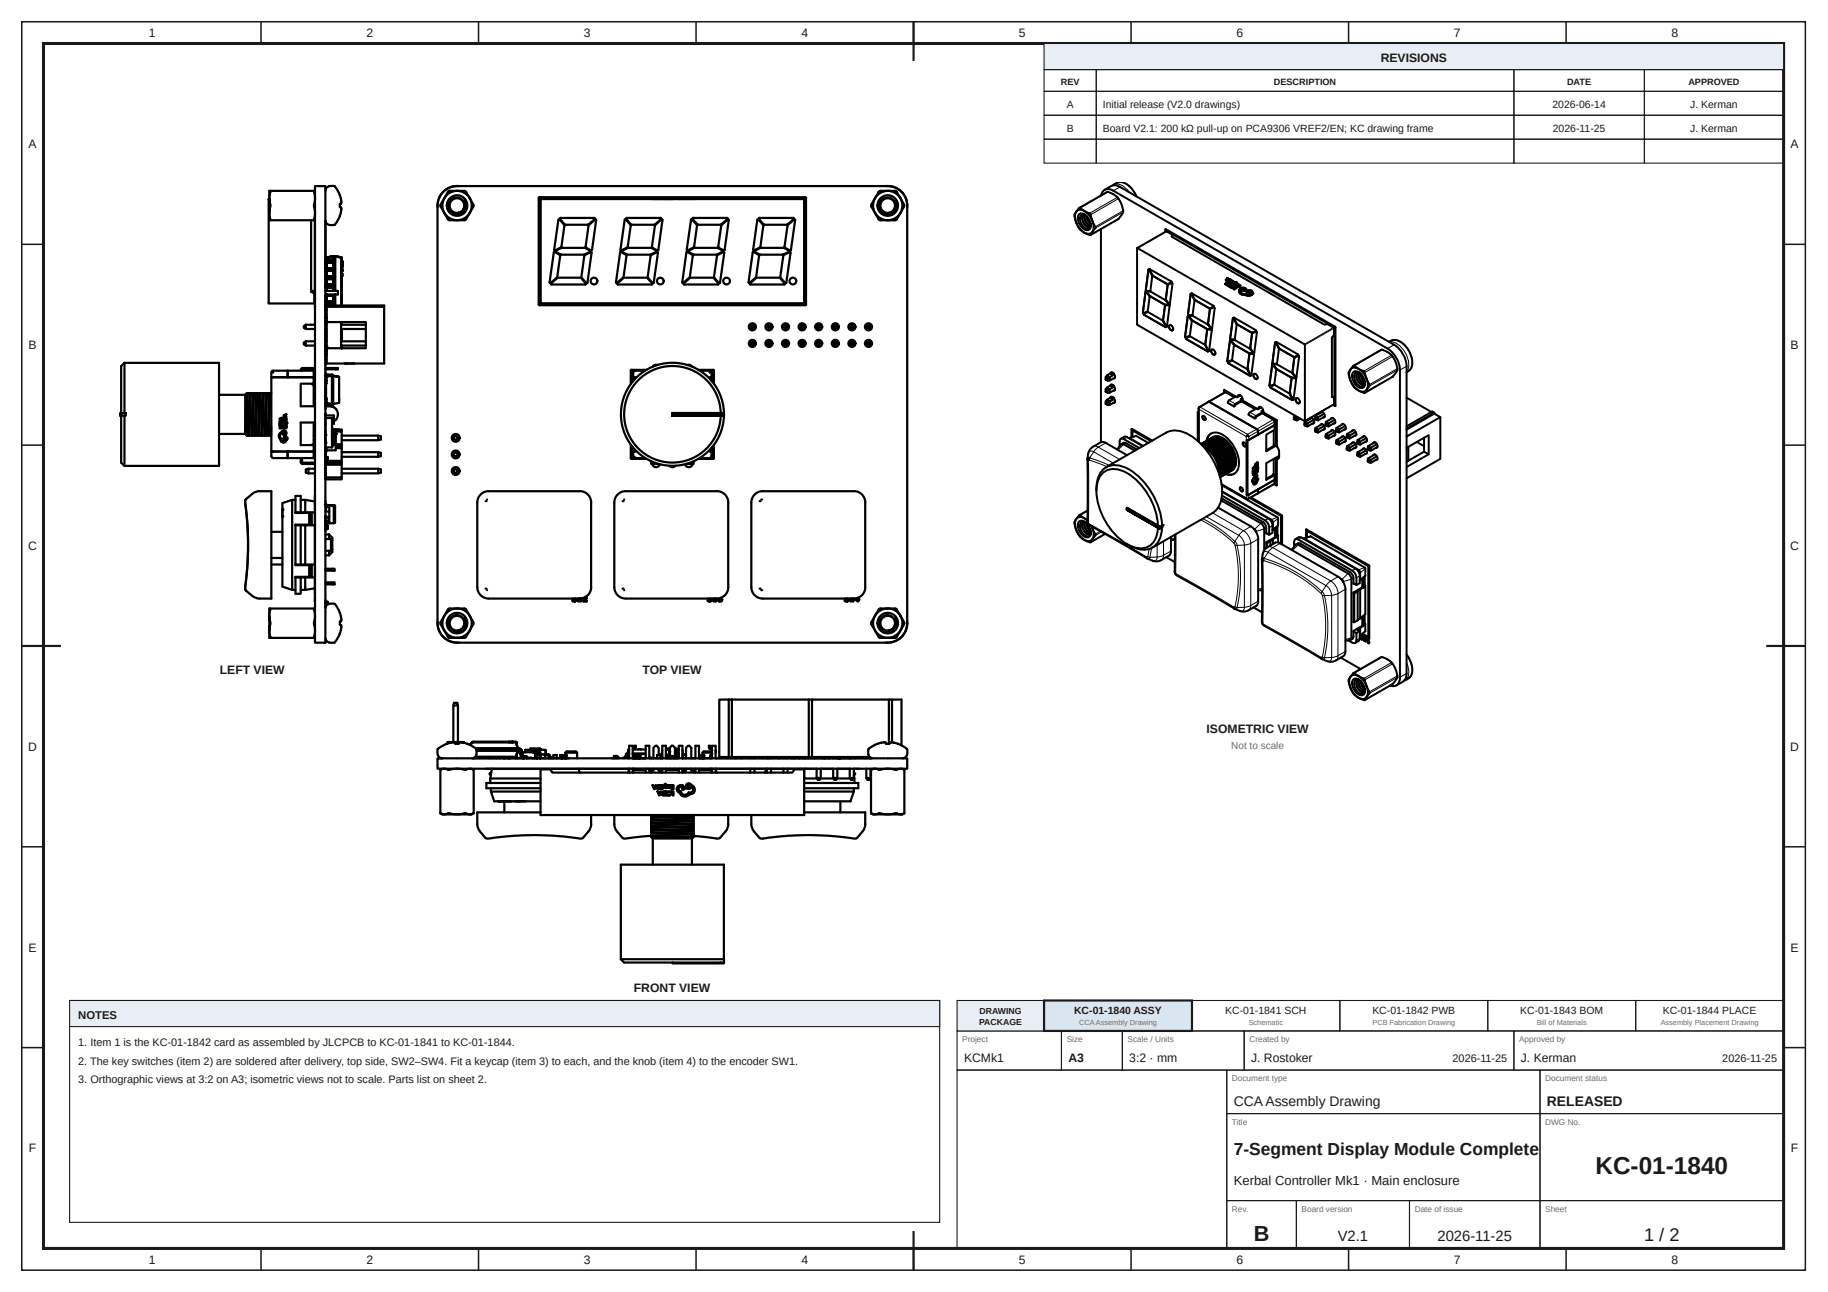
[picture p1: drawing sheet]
<svg xmlns="http://www.w3.org/2000/svg" width="420mm" height="297mm" viewBox="0 0 420 297" stroke-linecap="round" stroke-linejoin="round" font-family="sans-serif">
<defs><g id="words">
<text font-size="5.6" fill="#1a1a1a" x="366.7" y="270">KC-01-1840</text>
<text font-size="5" fill="#1a1a1a" x="288.2" y="285.2">B</text>
<text font-size="4.2" fill="#1a1a1a" x="377.9" y="285.2">1 / 2</text>
<text font-size="4" fill="#1a1a1a" x="283.6" y="265.5">7-Segment Display Module Complete</text>
<g font-size="3.4" fill="#1a1a1a">
<text x="307.5" y="285.2">V2.1</text>
<text x="330.4" y="285.2">2026-11-25</text>
</g>
<g font-size="3.2" fill="#1a1a1a">
<text x="283.6" y="254.2">CCAAssembly Drawing</text>
<text x="355.6" y="254.2">RELEASED</text>
</g>
<text font-size="3" fill="#1a1a1a" x="283.6" y="272.5">Kerbal Controller Mk1 · Main enclosure</text>
<g font-size="2.8" fill="#1a1a1a">
<text x="34.2" y="8.6">1</text>
<text x="84.2" y="8.6">2</text>
<text x="134.2" y="8.6">3</text>
<text x="184.2" y="8.6">4</text>
<text x="234.2" y="8.6">5</text>
<text x="284.2" y="8.6">6</text>
<text x="334.2" y="8.6">7</text>
<text x="384.2" y="8.6">8</text>
<text x="317.4" y="14.3">REVISIONS</text>
<text x="6.6" y="34.1">A</text>
<text x="411.6" y="34.1">A</text>
<text x="6.6" y="80.2">B</text>
<text x="411.6" y="80.2">B</text>
<text x="6.5" y="126.4">C</text>
<text x="411.5" y="126.4">C</text>
<text x="50.5" y="155">LEFT VIEW</text>
<text x="147.7" y="155">TOP VIEW</text>
<text x="6.5" y="172.6">D</text>
<text x="277.4" y="168.5">ISOMETRIC VIEW</text>
<text x="411.5" y="172.6">D</text>
<text x="6.6" y="218.7">E</text>
<text x="411.6" y="218.7">E</text>
<text x="145.7" y="228">FRONT VIEW</text>
<text x="221.6" y="244.2">KCMk1</text>
<text x="245.6" y="244.2">A3</text>
<text x="259.6" y="244.2">3:2 · mm</text>
<text x="287.6" y="244.2">J. Rostoker</text>
<text x="349.6" y="244.2">J. Kerman</text>
<text x="6.6" y="264.9">F</text>
<text x="411.6" y="264.9">F</text>
<text x="34.2" y="290.6">1</text>
<text x="84.2" y="290.6">2</text>
<text x="134.2" y="290.6">3</text>
<text x="184.2" y="290.6">4</text>
<text x="234.2" y="290.6">5</text>
<text x="284.2" y="290.6">6</text>
<text x="334.2" y="290.6">7</text>
<text x="384.2" y="290.6">8</text>
</g>
<text font-size="2.6" fill="#1a1a1a" x="18" y="234.2">NOTES</text>
<g font-size="2.5" fill="#1a1a1a">
<text x="18" y="240.5">1. Item 1 is the KC-01-1842 card as assembled by JLCPCB to KC-01-1841 to KC-01-1844.</text>
<text x="18" y="244.7">2. The key switches (item 2) are soldered after delivery, top side, SW2–SW4. Fit a keycap (item 3) to each, and the knob (item 4) to the encoder SW1.</text>
<text x="333.9" y="244.2">2026-11-25</text>
<text x="395.9" y="244.2">2026-11-25</text>
<text x="18" y="248.9">3. Orthographic views at 3:2 on A3; isometric views not to scale. Parts list on sheet 2.</text>
</g>
<g font-size="2.4" fill="#1a1a1a">
<text x="245.2" y="24.9">A</text>
<text x="253.5" y="24.9">Initial release (V2.0 drawings)</text>
<text x="356.9" y="24.9">2026-06-14</text>
<text x="388.5" y="24.9">J. Kerman</text>
<text x="245.2" y="30.4">B</text>
<text x="253.5" y="30.4">Board V2.1: 200 kΩ pull-up on PCA9306 VREF2/EN; KC drawing frame</text>
<text x="357" y="30.4">2026-11-25</text>
<text x="388.5" y="30.4">J. Kerman</text>
<text x="246.9" y="233">KC-01-1840 ASSY</text>
<text x="281.7" y="233">KC-01-1841 SCH</text>
<text x="315.5" y="233">KC-01-1842 PWB</text>
<text x="349.5" y="233">KC-01-1843 BOM</text>
<text x="382.3" y="233">KC-01-1844 PLACE</text>
</g>
<text font-size="2.3" fill="#6b6b6b" x="283" y="172.1">Not to scale</text>
<g font-size="2.1" fill="#1a1a1a">
<text x="243.8" y="19.6">REV</text>
<text x="292.8" y="19.6">DESCRIPTION</text>
<text x="360.2" y="19.6">DATE</text>
<text x="388.1" y="19.6">APPROVED</text>
</g>
<g font-size="2" fill="#1a1a1a">
<text x="225.2" y="233">DRAWING</text>
<text x="225.1" y="235.6">PACKAGE</text>
</g>
<g font-size="1.9" fill="#6b6b6b">
<text x="221.2" y="239.6">Project</text>
<text x="245.2" y="239.6">Size</text>
<text x="259.2" y="239.6">Scale / Units</text>
<text x="287.2" y="239.6">Created by</text>
<text x="349.2" y="239.6">Approved by</text>
<text x="283.2" y="248.6">Document type</text>
<text x="355.2" y="248.6">Document status</text>
<text x="283.2" y="258.6">Title</text>
<text x="355.2" y="258.6">DWG No.</text>
<text x="283.2" y="278.6">Rev.</text>
<text x="299.2" y="278.6">Board version</text>
<text x="325.2" y="278.6">Date of issue</text>
<text x="355.2" y="278.6">Sheet</text>
</g>
<g font-size="1.7" fill="#6b6b6b">
<text x="248" y="235.7">CCAAssembly Drawing</text>
<text x="287" y="235.7">Schematic</text>
<text x="315.5" y="235.7">PCB Fabrication Drawing</text>
<text x="353.2" y="235.7">Bill of Materials</text>
<text x="381.7" y="235.7">Assembly Placement Drawing</text>
</g>
</g></defs>
<g fill="none" stroke="#1a1a1a" stroke-width=".35">
<path d="M5 5h410v287h-410zM60 5v5M110 5v5M160 5v5M210 5v5M260 5v5M310 5v5M360 5v5M5 56.2h5M410 56.2h5M5 102.3h5M410 102.3h5"/>
<path d="M5 148.5h5M410 148.5h5M5 194.7h5M410 194.7h5M5 240.8h5M410 240.8h5M60 287v5M110 287v5M160 287v5M210 287v5M260 287v5M310 287v5"/>
<path d="M360 287v5"/>
</g>
<path d="M10 10h400v277h-400z" fill="none" stroke="#1a1a1a" stroke-width=".7" stroke-linecap="butt"/>
<path d="M210 5v9M5 148.5h9M406 148.5h9M210 283v9" fill="none" stroke="#1a1a1a" stroke-width=".5"/>
<path d="M240 10h170v6h-170z" fill="#e8eef5"/>
<g fill="none" stroke="#1a1a1a" stroke-width=".25">
<path d="M240 10h170v6h-170zM240 16h12v5h-12zM252 16h96v5h-96zM348 16h30v5h-30zM378 16h32v5h-32zM240 21h12v5.5h-12zM240 26.5h12v5.5h-12zM240 32h12v5.5h-12zM252 21h96v5.5h-96zM252 26.5h96v5.5h-96zM252 32h96v5.5h-96zM348 21h30v5.5h-30z"/>
<path d="M348 26.5h30v5.5h-30zM348 32h30v5.5h-30zM378 21h32v5.5h-32zM378 26.5h32v5.5h-32zM378 32h32v5.5h-32zM220 237h24v9h-24zM244 237h14v9h-14zM258 237h28v9h-28zM286 237h62v9h-62zM348 237h62v9h-62zM220 246h62v41h-62zM282 246h72v10h-72z"/>
<path d="M282 256h72v20h-72zM354 246h56v10h-56zM354 256h56v20h-56zM282 276h16v11h-16zM298 276h26v11h-26zM324 276h30v11h-30zM354 276h56v11h-56z"/>
</g>
<path d="M220 230h20v7h-20z" fill="#e8eef5"/>
<path d="M220 230h20v7h-20z" fill="none" stroke="#1a1a1a" stroke-width=".25"/>
<path d="M240 230h34v7h-34z" fill="#d9e6f2"/>
<path d="M240 230h34v7h-34z" fill="none" stroke="#1a1a1a" stroke-width=".5"/>
<path d="M16 230h200v51h-200zM274 230h34v7h-34zM308 230h34v7h-34zM342 230h34v7h-34zM376 230h34v7h-34z" fill="none" stroke="#1a1a1a" stroke-width=".25"/>
<g fill="none" stroke="#000" stroke-width=".51">
<path d="M61.9 45.6l.3 1.6-.3 1.7zM61.9 45.8h-.1v24h10.5v-2.3l-.8-.4v-16.5M62.1 43.9l-.2 1.7M62.1 50.6l-.2-1.7v1.7h10.5v19.6M72.2 43.9l.2 1.3-.2 2 .2 1.4-.2 2M72.4 42.8h2.4v104.9h-2.4zM72.4 43.9h-10.5v1.7M74.8 59.7h.4v.6h-.4M74.8 50.9v.8M74.8 52.1v9.9M74.8 50.7a1.5 1.5 0 0 0 2.1 1M74.8 43.8a1.5 1.5 0 0 1 1.6-1.1 1.5 1.5 0 0 1 1.3 1.3l.4 .9"/>
<path d="M75.2 59.7h1.8v.6h-1.8M76.6 59.2h.1M76.6 59l-1.3 .1-.2 .6M76.6 59.2v.5M76.6 59h.4M76.7 59v.2M77 59.2v.5M77 59l1.4 .1M77 59.2h.1M77 59v.2M78.1 49.6l-.6 1.3-.6 .8M78.1 44.9h.1"/>
<path d="M78.1 44.9l.3 .8M78.2 46.9l-.1 .7h.3l.1 .3M78.4 45.7l.1 .9-.1 .3h-.3M78.4 48.8l-.3 .8M78.4 59.1l.2 .3-.1 10.8M78.5 47.9l-.1 .9M102.2 43.8a4.5 4.5 0 0 1 2.9-1h99a4.5 4.5 0 0 1 4.4 4.5v95.9a4.5 4.5 0 0 1-4.4 4.5h-99a4.5 4.5 0 0 1-4.5-4.4v-96a4.5 4.5 0 0 1 1.6-3.5zM105.5 42.8a4.5 4.5 0 0 0-4.9 4.9M106.4 48.2l.3-1.1-.4-1-1.1-.5-1 .2-.7 .7-.1 .7 .1 .8 .8 .7 1.1 .2M106.4 48.2l.4-.9-.3-1-.6-.6-1-.3-1.1 .4-.5 .7-.2 1.1 .3 .8a2.07 2.07 0 0 0 1.6 .9l1.1-.2 .8-.8 .4-1.3-.4-1.1 .3 1-.3 1-.6 .7-.9 .3M106.5 48.2l-.5 .5-.6 .2M108 45.6l-1.1-1.7h-3.6l-.3 .2-1.3 2.3a1.18 1.18 0 0 0 0 1.8l1.3 2.2 .3 .2h3.5l.3-.2 .9-1.5"/>
<path d="M108 45.6l.9 1.7-.9 1.6M108 45.6a3.4 3.4 0 0 1 0 3.3M108 45.6a3.4 3.4 0 0 0-5.1-.9 3.4 3.4 0 0 0 0 5.1 3.4 3.4 0 0 0 5.1-.9M124.2 45.7h60.7v24.1h-60.7zM124.3 45.8l60.4-.1 .2 .2v23.7l-.2 .2h-60.3l-.1-.2zM127.4 57.4l.2 .1M127.8 57.6v.3l1.2 .6M128.6 58.5l.2 .3-.7 4.9-1.7 1.3 .9-7 .2-.1 1.1 .6M128.8 50.1h7.8M128.9 50.1l-.2 .2 1.1 1.3M128.9 56.9l-1.3 .7M129 58.5h5.2"/>
<path d="M129.1 56.7l-.2 .2M129.2 57h5.2M129.2 57l-1.4 .6M129.7 51.7l-1.1-1.3h-.2l-1 7M129.7 51.6l-.6 5.1M129.8 51.6l.2 .1M134.4 57l1.2 .6M134.5 58.6l-.2 .2M135.6 57.6v.3l-1.4 .6M136 58.1l-1.1 7-1.3-1.3 .7-5M136 58.1l-.2-.1-1.3 .6M136.6 50.1l.1 .3"/>
<path d="M136.7 50.4l-1.5 1.2-5.2 .1M136.8 50.5l.3 .1-1 6.9-.2 .1-1.1-.6M136.8 50.5l-1.5 1.4-.7 4.8 .2 .3M143 57.6v.3l1.1 .6M143.9 50.5l1.1 1.4-.7 4.8M143.9 58.5l.1 .3-.7 4.9-1.6 1.3 .9-7 .2-.1 1.1 .6M143.9 50.4l-.3 .1-1 6.9M144.1 50.1h7.7M144.1 50.1l-.1 .3 1.3 1.3 5.1-.1 1.5-1.2M144.1 58.5h.1M144.2 56.9l-1.3 .6-.3-.1M144.2 58.5h5.2"/>
<path d="M144.3 56.7l-.2 .2M144.4 57h5.2M144.5 57l-1.5 .6M149.6 57h.2M149.7 58.6l1.3-.6 .2 .1-1 7-1.3-1.3 .6-5M149.7 58.6l-.1 .2M149.8 57l1.1 .6M150 45.7v.1M150 57l1.1 .6 .2-.1M150 57l-.1-.3 .7-4.9 1.6-1.4-.9 7.1M150.4 45.7v.1M150.5 45.7v.1"/>
<path d="M150.8 45.7v.1M150.9 57.6v.3l-1.4 .6M151.1 45.7l-.2 .1M151.1 45.7v.1M151.5 45.7v.1M151.6 45.7v.1M151.8 50.1l.1 .3M152 45.7v.1M152 45.8h1.5M153.5 45.7v.1M153.6 45.8h.7M154.3 45.8h.5"/>
<path d="M154.3 45.7v.1M155.6 45.7v.1M156.2 45.7v.1M156.6 45.7v.1M158.3 57.6l-.1 .3 1.3 .6M158.5 45.7v.1M159.1 50.5l1.1 1.3-.6 4.9M159.1 58.5l-1.1-.6-.2 .1-1 6.9 .3 .1M159.1 58.5l.2 .3-.7 4.9-1.5 1.3M159.1 50.4l-.3 .1-.9 6.9M159.3 50.1h7.8M159.3 50.1l-.1 .2 1.3 1.4 5.2-.1 1.5-1.2"/>
<path d="M159.4 56.9l-1.3 .6-.2-.1M159.5 58.5h5.2M159.6 56.7l-.2 .2M159.7 57h5.2M159.7 57l-1.4 .6M159.7 45.7v.1M164.9 57l1.2 .6M165 58.6l1.3-.6 .2 .1-1.1 7-1.3-1.3 .7-5M165 58.6l-.2 .2M165.3 57l1.1 .6 .2-.1M165.9 51.7l1.4-1.2h.2l-.9 7M165.9 51.7l-.8 5 .2 .3"/>
<path d="M166.1 57.9l-1.4 .6M166.1 57.6v.3M167.1 50.1l.1 .3M173.1 57.4l.3 .1M173.5 57.6v.3l1.2 .6M174.3 58.5l-1-.6-.2 .1-1 6.9 .2 .1M174.3 58.5l.2 .3M174.5 58.8l-.7 4.9-1.5 1.3M174.6 50.1h7.7M174.6 50.1l-.1 .2 1.1 1.3 5.2 .1M174.6 56.9l-1.3 .7M174.7 58.5h5.2"/>
<path d="M174.8 56.7l.7-4.9-1.3-1.4-1.1 7M174.8 56.7l-.2 .2M174.9 57h5.2M174.9 57l-1.4 .6M180 58.8l-.6 5 1.1 1.3 .3-.1M180.1 57l1.3 .6M180.2 58.6l-.1 .2M181.1 51.7l1.4-1.2h.3l-1 7-.2 .1-1.1-.6M181.1 51.7l-.8 5 .2 .3M181.4 57.6v.3l-1.5 .6M181.5 58l-1.3 .6M181.5 58l.2 .1"/>
<path d="M181.7 58.1l-1 6.9M182.3 50.1l.2 .3M182.4 50.4l-1.6 1.3M203.7 42.8a4.5 4.5 0 0 1 4.8 4.9M205.4 48.2l-.4 .5-.6 .2M205.4 48.2l.3-1-.3-1-.9-.6h-.7l-.6 .2-.8 1v1l.4 .6 .5 .3 1.1 .2M205.4 48.2l.3-.5 .1-.7a1.69 1.69 0 0 0-.8-1.3l-.9-.3-1 .2-.6 .6-.4 .9 .2 1 .4 .7 .8 .5h1.1l1-.5 .6-1v-1l-.3-.9 .2 .9-.2 1.2-.6 .6-.9 .3M207 45.6l-1-1.7h-3.7l-.3 .2-1.8 3.2 1.7 3 .4 .3h3.7l1-1.7M207 45.6l.4 .8a1.13 1.13 0 0 1 0 1.8l-.4 .7M207 45.6a3.4 3.4 0 0 1 0 3.3M207 45.6a3.4 3.4 0 0 0-5.1-.9 3.4 3.4 0 0 0 0 5.1 3.4 3.4 0 0 0 5.1-.9M70.3 74.7h2.1"/>
<path d="M70.3 74.7l-.5 .3v.3l.5 .3M70.3 78.5l-.5 .3v.3l.5 .3M70.3 74.7v.9M70.3 78.5v.9M70.3 75.6h2.1M70.3 78.5h2.1M70.3 79.4h2.1M71.5 66.9h.9M72.3 67.7h.1M74.8 74.4h.1M74.8 76.2h.1v.4h-.1M74.8 77.2h.1v.4h-.1"/>
<path d="M74.8 61.6h.4v.6h-.4v1.3h.4v.6h-.4v1.3h.4v.6h-.4v.9h2.9v.8h-2.9M74.8 69.3h.4v.6h-.4M74.8 71.2h.1M74.8 70.4h.1M74.8 71.1h.1M74.8 73.6h.2M74.8 79.7h.3M74.8 74.6l.3 .1M74.8 75.6h.3M74.8 78.5h.3M74.8 79.4h.3M74.8 71.4h.3"/>
<path d="M74.8 72.2h.3M74.8 73.1h.3M74.8 76.9h.1M74.8 72.8h.1M74.8 70h.8M74.8 74.3h.1M74.8 70.3h.1M74.8 74h9.3v6.1h-9M74.8 72.9h.3M74.8 74h.1M74.8 73.7v.3zM74.8 74.3l.3 .1"/>
<path d="M74.8 70.3l.3 .1M74.9 77.6v.5l.2 .1M74.9 75.6v.6M74.9 76.6v.6M74.9 76.6h.2M74.9 76.2h.2M74.9 77.6h.2M74.9 77.2h.2M75.1 73.6l-.2 .1v.3M75.1 70.5h13.2v13.1h-13.2v-13.4h13.2v.3M75.1 60.3v1.3M75.1 62.2v1.3"/>
<path d="M75.1 64.1v1.3M75.1 66v.9M75.1 67.9v1.4M75.1 69.9v.1M75.1 71.1l-.3 .1M75.2 61.6h1.8v.6h-1.8M75.2 63.5h1.8v.6h-1.8M75.2 65.4h1.8v.6h-1.8M75.2 67.7v.2h-.4v16.1M75.2 69.3h1.8v.6h-1.8M75.5 70v.2M76.6 60.3v1.3"/>
<path d="M76.6 62.2v1.3M76.6 64.1v1.3M76.6 66v.9M76.6 67.9v1.4M76.6 69.9v.3M77 67.7v.2h-1.8M77 60.3v1.3M77 62.2v1.3M77 64.1v1.3M77 66v.9M77 67.9v1.4M77 69.9v.3"/>
<path d="M78.4 74.7h5.7M78.4 75.6h5.7M78.4 78.5h5.7M78.4 79.4h5.7M78.4 74v6.1M78.5 61.3v-.2v.2M78.5 61v-.2v.2M78.5 61.3h.1M78.5 61.1h.1M78.5 60.8h.1M78.5 60.5h.1M78.5 74v.7"/>
<path d="M78.5 75.6v2.9M78.5 79.4v.7M123.8 70l.2 .2h61.1l.2-.2M123.8 70v-24.5l.2-.2 61.2 .1 .1 24.6M126.7 65.1l.1 .3h7.8l.1-.2-1.2-1.4h-5.3l-1.5 1.4M141.9 65.1l.1 .3h7.8M141.9 65.2l1.5-1.4h5.3l1.2 1.4M149.9 65.1l-.1 .3M157.2 65.2l1.4-1.4h5.4l1.1 1.4M157.2 65.1l.1 .3h7.7l.2-.3M172.4 65.1l.1 .3h7.8l.1-.2-1.2-1.4h-5.3l-1.5 1.4M172.5 78.5h.9v.9h-.9z"/>
<path d="M172.5 74.7h.9v.9h-.9zM172.5 78.5l.3 .3M172.5 74.7l.3 .3M172.8 78.8h.3v.3h-.3zM172.8 75h.3v.3h-.3zM172.8 79.1l-.3 .3M172.8 75.3l-.3 .3M173.1 75.3l.3 .3M173.1 79.1l.3 .3M173.4 78.5l-.3 .3M173.4 74.7l-.3 .3M176.3 78.5h.9v.9h-.9z"/>
<path d="M176.3 74.7h.9v.9h-.9zM176.3 78.5l.3 .3M176.3 74.7l.3 .3M176.6 78.8h.3v.3h-.3zM176.6 75h.3v.3h-.3zM176.6 79.1l-.3 .3M176.6 75.3l-.3 .3M176.9 75.3l.3 .3M176.9 79.1l.3 .3M177.2 78.5l-.3 .3M177.2 74.7l-.3 .3M180.1 78.5h.9v.9h-.9z"/>
<path d="M180.1 74.7h.9v.9h-.9zM180.1 78.5l.3 .3M180.1 74.7l.3 .3M180.4 78.8h.3v.3h-.3zM180.4 75h.3v.3h-.3zM180.4 79.1l-.3 .3M180.4 75.3l-.3 .3M180.7 79.1l.3 .3M180.7 75.3l.3 .3M181 78.5l-.3 .3M181 74.7l-.3 .3M183.9 78.5h1v.9h-1z"/>
<path d="M183.9 74.7h1v.9h-1zM183.9 78.5l.3 .3M183.9 74.7l.3 .3M184.2 78.8h.4v.3h-.4zM184.2 75h.4v.3h-.4zM184.2 75.3l-.3 .3M184.2 79.1l-.3 .3M184.6 79.1l.3 .3M184.6 75.3l.3 .3M184.9 78.5l-.3 .3M184.9 74.7l-.3 .3M187.7 74.7h1v.9h-1z"/>
<path d="M187.7 78.5h1v.9h-1zM187.7 74.7l.3 .3M187.7 78.5l.3 .3M188 75h.4v.3h-.4zM188 78.8h.4v.3h-.4zM188 75.3l-.3 .3M188 79.1l-.3 .3M188.4 75.3l.3 .3M188.4 79.1l.3 .3M188.7 74.7l-.3 .3M188.7 78.5l-.3 .3M191.5 78.5h1v.9h-1z"/>
<path d="M191.5 74.7h1v.9h-1zM191.5 78.5l.3 .3M191.5 74.7l.3 .3M191.8 78.8h.4v.3h-.4zM191.8 75h.4v.3h-.4zM191.8 79.1l-.3 .3M191.8 75.3l-.3 .3M192.2 79.1l.3 .3M192.2 75.3l.3 .3M192.5 78.5l-.3 .3M192.5 74.7l-.3 .3M195.3 74.7h1v.9h-1z"/>
<path d="M195.3 78.5h1v.9h-1zM195.3 74.7l.3 .3M195.3 78.5l.3 .3M195.6 75h.4v.3h-.4zM195.6 78.8h.4v.3h-.4zM195.6 75.3l-.3 .3M195.6 79.1l-.3 .3M196 79.1l.3 .3M196 75.3l.3 .3M196.3 74.7l-.3 .3M196.3 78.5l-.3 .3M199.1 74.7h1v.9h-1z"/>
<path d="M199.1 78.5h1v.9h-1zM199.1 74.7l.3 .3M199.1 78.5l.3 .3M199.4 75h.4v.3h-.4zM199.4 78.8h.4v.3h-.4zM199.4 75.3l-.3 .3M199.4 79.1l-.3 .3M199.8 79.1l.3 .3M199.8 75.3l.3 .3M200.1 74.7l-.3 .3M200.1 78.5l-.3 .3M27.7 95v.6v-.6h1.2v.6h-1.2h.2v-.6z"/>
<path d="M27.9 95.6v10.8l.7 .7M28.6 83.4v11.6M28.6 95.6v11.5M28.6 83.4l-.7 .8v10.8M28.6 83.4h21.8v23.7h-21.8M50.4 90.8h6M50.4 99.8h6M56.4 90.8v9M56.4 99.8l.3 .3M56.7 90.5l-.3 9.1 .3-4.3v4.8M56.7 90.5l-.3 .3M56.7 90.5l.1 .2"/>
<path d="M56.8 90.7l-.4 8.9M56.9 90.4l-.1 .3M57.1 99.8l.2 .3M57.4 90.4l-.5 .1-.2 4.8M57.4 90.4l-.4 9.7M57.4 90.4l.1 .3M57.5 90.7l-.3 8.8-.2 .6M57.7 90.4l-.4 9.7M57.7 90.4h.4M57.7 90.4l-.2 .3M57.9 99.8l-.1 .3M57.9 99.8l.1 .3"/>
<path d="M58.3 90.7l-.2-.3-.3 9.7M58.3 90.7l-.4 9.1M58.4 90.4l-.4 9.7M58.4 90.4h.5M58.4 90.4l-.1 .3M58.6 99.8l-.1 .3M58.6 99.8l.2 .3M58.9 90.4l-.4 9.7M58.9 90.4l.1 .3M59 90.7l-.4 9.1M59.2 90.4l-.4 9.7M59.2 90.4h.4"/>
<path d="M59.2 90.4l-.2 .3M59.4 99.8l-.1 .3M59.4 99.8l.1 .3M59.6 90.4l-.4 9.7M59.6 90.4l.2 .3M59.8 90.7l-.4 9.1M59.9 90.4l-.4 9.7M59.9 90.4h.5M59.9 90.4l-.1 .3M60.2 99.8l-.2 .3M60.2 99.8l.1 .3M60.4 90.4l-.4 9.7"/>
<path d="M60.4 90.4l.1 .3M60.5 90.7l-.3 9.1M60.7 90.4l-.4 9.7M60.7 90.4h.4M60.7 90.4l-.2 .3M60.9 99.8l-.1 .3M61.1 90.4l-.4 9.7M61.1 90.4l.2 .3M61.3 90.7l-.4 9.1M61.4 90.4l-.3 9.7-.2-.3M61.4 90.4h.5M61.4 90.4l-.1 .3"/>
<path d="M61.7 99.8l-.2 .3M61.7 99.8l.1 .3M61.9 90.4l-.4 9.7M61.9 90.4l.1 .3M62.2 90.4l-.2 .6-.3 8.8M62.2 90.4l-.4 9.7M62.2 90.4h.2M62.4 98.1l-.1 2h-.5M62.4 85.7v1M62.4 99.9l-.1 .2M62.5 85.3l.3 .4M62.5 85.3l-.1 .4"/>
<path d="M62.5 85.3l3.6-.1v1.5v-1.5h6v1.5h-9.7M64.3 98.4h.5l.1-.3v.4zM64.3 97.7l.1 .3h.3M64.3 97.2v.3h.2v-.3l.1 .3h.2l.1-.3v.3h-.6zM64.3 96.2l.6-.2-.2 .2 .2 .4zM64.3 97.7v.3h.5M64.3 99.6l-.1 .2a.94 .94 0 0 0 .2 1.1v.1M64.3 96.7l.1-.1a.34 .34 0 0 1 .4 .1 .34 .34 0 0 1 .1 .4h-.6zM64.3 96.3l.3-.1v.2zM64.4 96.8l-.1 .2 .5-.1M64.5 96.7h.2M64.6 96.7h-.2"/>
<path d="M64.7 99.4a.6 .6 0 0 1 .6-.4 .6 .6 0 0 1 .5 .5M64.7 99.4l-.4 .2M64.7 98l.1-.3v.3M64.7 96.7l.1 .2M65.2 98.1l.1 .3h.2v-.2v.2h.3v-.3v.4h-.6zM65.2 96.5l.1 .2h.2v-.2v.2h.3v-.3v.4h-.6zM65.2 95.5l.6-.2-.1 .1 .1 .4zM65.3 96l.1-.1a.36 .36 0 0 1 .3 0 .36 .36 0 0 1 .1 .4h-.6zM65.3 95.5l.3-.1v.2zM65.3 96h.4l.1 .2h-.5zM65.4 96.9l.6 .3-.2-.1-.4 .2 .4-.2zM65.4 97.7h.4v.3h-.2l-.1-.2-.1 .2z"/>
<path d="M65.7 97.5l-.3 .1v-.3l.1 .2M65.7 98h.1M65.7 97.3l.1 .3-.1-.2M65.7 97.4l-.1 .1M65.7 97.3l-.2 .2M65.7 97.8h-.1l.1 .2M65.7 97.8l.1 .2M65.8 98h-.1M65.8 99.5l-.1 .4-.3-.6h-.4l-.1 .3a.62 .62 0 0 0-.5 .9l.4 .3 .1 .6h.5l.1-.2-.2-.3 .1-.4-.3-.6 .2-.2 .3 .7 .5 .3v.3l-.3 .2M66 97.2h.1M71.8 88.2v.2h.3M72 84.6v.3"/>
<path d="M72.1 88.2v5.2M72.1 97.1v5.2M72.4 85v8.4h-3.3v-5.2h3v-1.5h-9.7v17.1M72.4 84.9h-2.8l-.2 .3M72.4 84.6h-2.8a.49 .49 0 0 0-.5 .6M74.8 97.4h.1M74.8 92.8l.3 .4h1.2l.3-.4M74.8 96.1h1.6l-.1 1.1M74.8 80.5h.3M74.8 81.4h.3M74.8 88.1h.1M74.8 90.2h.1"/>
<path d="M74.8 90.8h.1M74.8 91.1h.1M74.8 91.4h.1M74.8 91.7h.3M74.8 99.2h.1M74.8 99h.1M74.8 87.5h.3M74.8 97.2h.1M74.8 89.7h.1M74.8 81.9h.3M74.8 82.7h.3M74.8 84.6h2.9v.3h-2.9"/>
<path d="M74.8 81.3h.3M74.8 80.7h.3M74.8 100h.1M74.8 95v11.4h3.7v.4h-3.7v-.1M74.8 85.6v8.5M74.8 99.4h.1M74.9 87.8v3.7M75 93.1l-.2 .1M75 91.5l.1 .1v1.3h1.5M75.1 92.6h.1M75.2 92.7l1.1 .2M75.2 86.6h-.1"/>
<path d="M75.9 93.4l.8 .2 .5 .4M76 93.4h-1.2M76.2 92.8v.1M76.2 93.2v.2M76.3 86.5v6.3M76.3 86.5l-1.1 .1M76.3 99h.9v4.5h-2.4h.3M76.3 99.4h.4M76.3 97.5h.4M76.3 96.1v6.7M76.4 98.7l2.1 .1v.4h-1.3M76.4 98.8h.1"/>
<path d="M76.5 93.1v.3M76.5 93.4v.1M76.5 98.7v.1M76.5 98.7h.1M76.6 98.8h.1M76.6 98.7v.1M76.6 86.4l1.4 .3v5.9l-1.4 .3M76.6 86.5v6.3M76.6 86.4h-1.5v1.2l-.1 .1M76.6 86.4v.1M76.6 86.4l-.1-.3h-1.4l-.3 .3M76.7 98.8h.1"/>
<path d="M76.7 95.5l-1.9 .1M76.7 99.4h.1M76.7 95.5l.1 .1M76.7 100h.1M76.7 100l-.4 .1M76.7 95.6v1.8M76.7 99.4v2.9M76.8 100h-.1M76.8 97.4l-.1 .1M76.8 98.7v.1M76.9 98.7l-.1 .1M77 86.5h.1"/>
<path d="M77 86.5l.5 .1M77.1 98.8h.8M77.1 86.5h.1M77.2 94l.1 .2M77.2 96.5l-.4 .4M77.2 99.5h.1M77.2 99.8v.1M77.2 99.8h.1M77.2 99.4v.3M77.2 99.9h.1M77.2 99.6h.1M77.2 98.7v.1"/>
<path d="M77.2 99.9v.1M77.2 84.6v.3M77.3 98.7v.1M77.3 96.4l-.1 .1M77.3 94.1a1.87 1.87 0 0 1 0 2.2M77.4 86.5h.1M77.5 86.5h.1M77.7 98.7v.1M78.5 99.2v2.9h-1.3M79.6 83.6h.1M145.2 85h3.4M145.2 85l-.2 .2v3.1"/>
<path d="M145.5 85.7v1.8M145.6 85.4h-.2v2.4M145.8 86.7h-.3h.3v.5M148.3 85.2h-2.3l-.4 .2v.3M151.1 83.9a.9 .9 0 0 0-1.1 .4M154.6 95h11.8v.6h-11.8h11.8v-.6h-11.8v.6zM158 83.9a.9 .9 0 0 1 1.1 .4M160.5 85h3.4M160.8 85.2h2.3l.3 .1M163.3 86.7h.3v.8M163.3 86.7v.5M163.4 85.3l.2 .4"/>
<path d="M163.4 85.3l-.3 .4M163.5 85.4h.2v2.4M163.6 85.7v1h-.3M163.9 85l.2 .2v3.1M165.7 94.9a11.1 11.1 0 0 0-16.8-9.2 11.1 11.1 0 0 0 0 19.1 11.1 11.1 0 0 0 16.8-9.3M166.4 94.9a11.8 11.8 0 0 0-17.8-9.9 11.8 11.8 0 0 0 0 20.4 11.8 11.8 0 0 0 17.8-9.9M56.6 114.7l-.2 .3-.1 .6 .5 3.6 .2 5.2-.1 4.5-.6 6.1 .1 .5 .2 .3M56.6 114.7l-.3 .8 .5 4.3 .2 3.9-.1 6.1-.6 5.2 .3 .8M56.7 100.1h.3M57.3 100.1h.5M58 113.5l-1.4 1.2M58 113.5l1.3-.6h3.1v24.7l-3.4-.1-1-.5-1.4-1.2"/>
<path d="M58.1 100.1h.4M58.8 100.1h.4M59.6 100.1h.4M60.3 100.1h.4M61.1 100.1h.4M62.4 103.8h9.7v-1.5h-3v-5.2h3.3v8.4M62.4 103.8v1l.2 .4 3.5 .1v-1.5h-3.7M64.5 101a.7 .7 0 0 0 .6 .7 .7 .7 0 0 0 .7-.5M66.1 103.8h6v1.5h-6zM67.2 114.9l-2.3 .8v19.2l2.3 .7M67.9 114.9h-.7v20.7M67.9 117.8h1.2"/>
<path d="M69.1 114.9h1.1v2.9h-1.1M69.1 105.3v.9l.3 .4 3 .1M69.1 117.8v-3.8h-1.2v3.9h3.2M69.4 105.3v.9l.2 .2h2.8M70.2 117.8h2.2M70.2 114.9l2.2 .4M70.9 107.8l-.6 .1v.8l.6 .1M70.9 107.8h1.5M70.9 108.8h1.5M70.9 107.8v1M71.4 117.9h.3v2.7h-.3zM71.4 117.9h-.3v2.7h.3"/>
<path d="M71.7 106.4v.3M72.1 102.1h-.3v.2M72.1 100.1h.3M72.1 103.9h.3M72.1 105h.3M72.1 101.2h.3M72.4 113.8v22.9M74.8 103h.3v.3h-.3M74.8 101.7h.1M74.8 118.8h.9v1M74.8 101.3h.1M74.8 103.7h.1"/>
<path d="M74.8 100.4h.1M74.8 101.1h.1M74.8 100.7h.1M74.8 101.5h.1M74.8 100.1h.1M74.8 101.6h.1M74.8 102.8h1.5M74.8 101.8h.1M74.8 103.9h.1M74.8 105h.1M74.8 107.8h.1M74.8 108.8h.1"/>
<path d="M74.8 101.2h.1M74.8 116.6h.9M74.8 117.6h.9M74.8 119.8h.9M74.8 119.7h.1M74.8 106.7v3.6M74.8 115.2v.9h.9M74.8 118.5v1.7M74.8 119.7h.7M74.8 106.8v2.9h3.7v-2.9M74.8 109.7v.5h3.7v-.5M74.9 116.6v1"/>
<path d="M74.9 118.8v.2M74.9 119.7v.1M74.9 105.8h.2M75.3 105.1v.7M75.5 119v.7M75.6 119h-.8M75.6 119.7h-.1M75.7 116.1l1.2 .1M75.7 116.1v2.7M75.7 119.8v.5M76.1 116.1l.5 .1M76.3 101.8v1"/>
<path d="M76.3 101.6l.4 .1M76.4 102.4h.3M76.5 116.1h.1M76.6 116.2l.1 .1M76.7 101.7h.1M76.7 100.1h.1M76.7 116.3v3.8M76.7 101.6h.1M76.8 102.3l-.1 .1M76.9 116.2l.1 .1M77 116.3v3.8l-.1 .1-1.2 .1M77.2 100.1v.4"/>
<path d="M77.2 100.1h.1M77.2 100.2h.1M77.2 100.4h.1M77.2 106.4v.3M78.5 103v2.9h-3.7v-.1h.5v-.7h-.5M78.5 102.1v.5h-1.3h1.3v.4h-1.3M78.5 105.9v.5h-.8v.3h-2.9M78.5 103.9h8.4v1.1h-8.4M78.5 107.8h8.4v1h-8.4M78.5 100.1h8.4v1.1h-8.4M86.9 100.1l.6 .2v.8l-.6 .1M86.9 103.9l.6 .2v.8l-.6 .1"/>
<path d="M86.9 107.8l.6 .1v.8l-.6 .1M104.2 103.9h1.1v1.1h-1.1zM104.2 107.8h1.1v1h-1.1zM104.2 100.1h1.1v1.1h-1.1zM104.2 103.9l.2 .2M104.2 107.8l.2 .1M104.2 100.1l.2 .2M104.4 104.9v-.8h.7v.8h-.7l-.2 .1M104.4 108.7v-.8h.7v.8h-.7l-.2 .1M104.4 101.1v-.8h.7v.8h-.7l-.2 .1M105.1 104.9l.2 .1M105.1 108.7l.2 .1"/>
<path d="M105.1 101.1l.2 .1M105.3 103.9l-.2 .2M105.3 107.8l-.2 .1M105.3 100.1l-.2 .2M109.7 115.5a2.63 2.63 0 0 1 2.6-2.6h20.9a2.59 2.59 0 0 1 2.7 2.6M109.7 115.5v19.5a2.63 2.63 0 0 0 2.6 2.6h20.9a2.63 2.63 0 0 0 2.7-2.6M112 114.8h.1M135.9 115.5v19.5M141.2 115.5a2.63 2.63 0 0 1 2.6-2.6h21a2.59 2.59 0 0 1 2.6 2.6M141.2 115.5v19.5a2.63 2.63 0 0 0 2.6 2.6h21a2.63 2.63 0 0 0 2.6-2.6v-19.5M143.5 114.8h.1M145 102.3v3l.2 .2"/>
<path d="M145.2 105.5h3.4M145.4 102.7v2.4h.2M145.5 103l.2 2.2 .3 .1h2.3M145.8 103.3v.5h-.3M145.9 105l-.3 .3M149.7 106.1v.6h1.6M149.9 106.7a.9 .9 0 0 0 .9 .7 .9 .9 0 0 0 .9-.7M153.9 107.1l.7 .3 .7-.3M159.2 106.7a.9 .9 0 0 1-.8 .7 .9 .9 0 0 1-.9-.7M159.4 106.1v.6h-1.6M160.5 105.5h3.4M163.3 103.3v.5h.3"/>
<path d="M163.6 103v1.8l-.3 .4-2.5 .1M163.7 102.7v2.4h-.2M164.1 102.3v3l-.2 .2M172.7 115.5a2.64 2.64 0 0 1 2.6-2.6h21a2.59 2.59 0 0 1 2.6 2.6M172.7 115.5v19.5a2.64 2.64 0 0 0 2.6 2.6h21a2.63 2.63 0 0 0 2.6-2.6v-19.5M62.1 139.9l-.2 1.7M62.4 129.8h2.5M62.4 128.3h2.5M62.4 122.3h2.5M67.2 135.6h.7M67.9 120.8h2.3M67.9 129.8h1.2"/>
<path d="M69.1 132.8h1.1v2.8h-1.1M69.1 120.8v9M70.2 129.8h2.2M70.2 132.8h2.2M71.1 132.6h-3.2v3.9h1.2v-3.7h-1.2M71.1 120.6h-3.2v9.3h3.2M71.4 129.9h.3v2.7h-.3zM71.4 129.9h-.3v2.7h.3M72.2 139.9l.2 1.3-.2 2 .2 1.4-.2 2M72.4 137.1v1.2M72.4 120.8h-2.2v9h-1.1M72.4 139.9h-10.5v1.7"/>
<path d="M72.4 135.2l-2.2 .4M74.8 133.9h1.7v.4h-1.7M74.8 130.7h1.7v.5h-1.7M74.8 120.9h.5v.7h-.5M74.8 138.4h.5v.5M74.8 126.6h1.3M74.8 123.9h1.3M74.8 127.7h.8M74.8 122.9h.8M74.8 139.1h.3M74.8 120.3h.9M74.8 120.4v1.7"/>
<path d="M74.8 137.9v1.7M74.9 138.4h.2M75 120.9h.1M75 120.9h-.1M75.1 120.9h.1M75.1 120.9h-.1M75.3 120.9v.7M75.3 138.4v.5M75.6 122.9l.8 .7v3.3l-.8 .8M75.6 122.9v1M75.6 126.6v1.1M76.1 123.9v2.7"/>
<path d="M76.1 123.9l.3 .3M76.4 126.3l-.3 .3M76.5 133.9h.4v.4h-.4M76.5 130.7h.4v.5h-.4M76.7 120.1l-.1 .1M76.9 138.8a1.5 1.5 0 0 0-2.1 1M76.9 138.8l.6 .8 .6 1.3M103.1 140h3.9l1.8 3 .1 .4-1.8 3-.3 .2h-3.6l-1.5-2.4a1.18 1.18 0 0 1 0-1.9zM112 135.7h.1M131.6 137.6l.1 .1M131.7 137.7h.1M131.8 137.7l.4 .2"/>
<path d="M131.8 137.7h.1M132.1 138.3h.1M132.2 137.6h.1M132.2 137.9v.1l-.5-.1-.1 .1 .1 .2 .4 .1M132.3 138.2l-.2 .1M132.3 137.6v.1M132.3 137.6l.1 .2M132.4 137.9v.1M132.4 137.9h.1M132.4 138l-.1 .2M132.7 137.6l.2 .6M133 137.6h.1"/>
<path d="M133.4 137.6h.1M133.6 138.2l-.2 .1-.2-.6-.1 .6-.2-.1M133.7 137.6l-.1 .6M134.3 137.4l-.2 .1M134.3 137.4h.1M134.5 137.3l.1 .1-.5 .9 .8-.1v-.1l-.5-.1 .5-.6M134.7 137.1l.2 .2M134.9 137.3v.1M143.5 135.7h.1M162.7 137.6l.1 .1M162.8 137.7h.1M162.9 137.7l.4 .2"/>
<path d="M162.9 137.7h.1M163.2 138.3h.1M163.3 137.6h.1M163.3 137.9l-.1 .1-.4-.1-.1 .1 .1 .2 .4 .1M163.3 138.2l-.1 .1M163.4 137.6v.1M163.4 137.6l.1 .2M163.4 138.2h.1M163.5 137.9h.1M163.5 137.9l-.1 .3M163.8 137.6l.2 .6M164 138.2h.2"/>
<path d="M164.1 137.6h.1M164.2 138.2l.1-.5 .1 .5M164.5 137.6h.1M164.7 138.2h-.2M164.8 137.6l-.1 .6M165.1 138l.2 .2M165.3 138.2h.1M165.3 138.2l.1 .1M165.4 137.9h-.2l-.1 .1M165.4 138.3h.1M165.5 137.5l.2 .2a.21 .21 0 0 1 0 .3 .21 .21 0 0 1-.3-.1M165.8 137.5h.1"/>
<path d="M165.8 137.4v.1M165.9 137.5l.1 .4M165.9 138.1l-.4 .2M166 137.9v.2M166 137.9h.1M194.2 137.6h.1M194.3 137.7h.1M194.4 137.7l.4 .2M194.4 137.7h.1M194.7 138.3h.1M194.8 137.6h.1M194.8 137.9l-.1 .1-.4-.1-.2 .1 .2 .2 .4 .1"/>
<path d="M194.8 138.2l-.1 .1M194.9 137.6v.1M194.9 137.6l.1 .2M194.9 138.2h.1M195 137.9v.1M195 137.9h.1M195 138l-.1 .2M195.3 137.6l.2 .7 .2-.1M195.6 137.6h.1M196 137.6h.1M196.2 138.2h-.3l-.1-.5-.1 .5M196.3 137.6l-.1 .6"/>
<path d="M196.7 138h.4l.1 .3 .2-.3M196.8 137.5l-.2 .3 .1 .1M197.1 137.6l-.1 .1zM197.3 137.4l.1 .3M197.4 137.7l.2 .1-.2 .1M61.9 141.6l.3 1.6-.3 1.7zM62.1 146.6l-.2-1.7v1.7h10.5M78.1 143v.6l.3 .1M78.1 140.9h.1M78.1 145.6h.1M78.1 145.6l-.6 1.3a1.42 1.42 0 0 1-1.4 .9 1.42 1.42 0 0 1-1.3-1.1M78.1 140.9l.3 .8"/>
<path d="M78.2 142.9h-.1M78.4 141.7v.2M78.4 144.8l-.3 .8M78.4 141.9l.1 .5M78.4 143.7v1.1M78.5 142.4l-.1 .5h-.3M100.6 142.8a4.5 4.5 0 0 0 4.9 4.9M103.6 142l.8-.5h1l.8 .3 .4 .7 .2 .9-.4 .8 .3-.6v-.8l-.4-.7-.4-.3-1.2-.2-.6 .3-.5 .5-.2 .8 .2 1 .6 .5 1 .2 1.1-.2 .6-.8 .3-1-.3-1 .4 1.1-.4 1.3-.7 .7-.6 .3h-.8l-.9-.4-.6-.6-.2-.7 .2-1.1zM106.5 144.2l-.5 .5-.6 .2M202 140.1l.3-.2h3.7l1.4 2.5a1.18 1.18 0 0 1 0 1.9l-1.4 2.3-3.9-.1-1.9-3.2zM202.6 142l1.1-.6 1.2 .3 .5 .4 .4 .8-.1 .7-.3 .6 .2-.2a1.67 1.67 0 0 0-1.4-2.4l-.8 .1-.5 .3-.5 .8v.6l.2 .7 .6 .6 .7 .2 1.1-.1 .7-.5 .3-.6 .1-.9-.2-.9 .3 .9v1l-.7 1-.9 .5-1.1-.1-1-.6-.4-1.3 .1-.7zM205.4 144.2l-.4 .5-.6 .2"/>
<path d="M208.5 142.8a4.5 4.5 0 0 1-4.9 4.9M101 174.3h.4M101.2 177v9.9M101.7 176.7l-.5 .3M102.7 171h.1M102.7 171l-1.2 .6a1.42 1.42 0 0 0-1 1.4 1.42 1.42 0 0 0 1.1 1.3M103.3 170.6l2.9 .1M103.3 170.6h-.5v.4M103.3 170.6v.2M103.5 170.8l-.8 .2M104.2 162.2l.2-.6h.7l.2 .6h-1.1v8.4M104.6 170.7l.1 .3h.7"/>
<path d="M104.6 170.7l-1.1 .1M105.1 176.7l-1.3 .1a1.54 1.54 0 0 1-1.4-.1h-.6l-.6 .3M105.1 176.7l1.2 .1a1.54 1.54 0 0 0 1.4-.1h.6l.6 .3M105.1 176.7h-4.5v-2.4h107.9v2.4h-4.4M105.1 176.7h99M105.3 162.2v8.4M105.4 171h.1M105.5 170.7l-.1 .3M105.9 170.7h-.4M105.9 170.7l.7 .1M106.2 170.6h.4v.2M106.6 170.8l.8 .2"/>
<path d="M107.4 171h.1M107.5 171l1.9 1.1M108.4 176.7l.5 .3M108.9 177v9.9M109.2 174h9.3v.3v-.1M109.3 174l-.4 .3M109.4 172.1l.1 .1M109.5 172.2a1.5 1.5 0 0 1-1 2.1M109.5 174l.2 .2M111.8 174l-.2 .2h-1.9M112.1 174l.3 .3M112.3 174l.4 .1v.2"/>
<path d="M112.7 179h11.6M113 177.5l-.5 .3v.2h.3M113.1 176.7l-.4 2.3v1M113.5 174v.3M114.1 174v.3M114.8 174.3h.1M114.8 174v.3M115.8 174v.3M116 174v.3h-.2v-.3v.3M116 174.3h.1M116.7 174.3h.1M116.7 174v.3"/>
<path d="M117.1 170.6h.1M117.3 174v.3h-.4M117.4 170.6h-.4h.4M117.4 170.6h-.3h.3M117.9 170.6h-.3h.3M118.5 170.6h-9.7l-.8 .6M118.5 170.6l.2 .1M118.8 170.8l.1 1.3M118.9 172.9h.7M118.9 172.9h.1M118.9 172.1h-9.5M118.9 172.5h-9.4"/>
<path d="M118.9 172.5l-.2 1.3-.2 .2M118.9 172.1a.73 .73 0 0 1 1 .5l.3 1.2M118.9 172.5h.5l.5 1.6 .5 .2M118.9 172.1v.4M119 172.9h.1M119.1 174.3h.1M119.4 174.3v-.1h.3v.1M120 172.9h3v1.4v-.1M120 174.2v.1M120.2 173.7l.2 .2h.7v.4M120.3 174.3h.1M120.7 172.5v.4"/>
<path d="M121.2 174.3v-.1h.3v.1M121.8 174.3v-.1h.3v.1M121.8 172.2v.2l-1.1 .1M122 172.1h2.1l.2 .3h1.1v1.2M122 172.1l-.1 .1M122.4 172.8l.1-.1v.2l.2-.1M122.4 174.3h.1M122.5 172.6l-.2 .2 .1 .1M122.5 172.9h.1M122.6 172.7l.2-.1 .1 .1-.1 .2M122.6 172.7l-.1-.1a.3 .3 0 0 1 .4 0 .3 .3 0 0 1 .1 .3M122.7 172.6l-.1 .1"/>
<path d="M122.8 172.8h-.1M122.9 172.7l.1 .1M123 173.4h3M123 172.9h.1M123.2 172.6v.1zM123.2 172.8h.1M123.2 172.8v.1M123.2 172.7h.1M123.2 172.9h.1M123.3 172.7h.1M123.3 172.8h.1M123.3 172.9h.1"/>
<path d="M123.3 172.8v.1M123.3 172.9h-.1M123.3 172.5l.1 .1M123.3 172.9v.1M123.3 172.6v.1M123.3 172.6h.1M123.3 172.6h-.1M123.4 172.6l-.1 .1M123.4 172.7h-.1M123.4 172.9h.1M123.4 172.9v.1M123.4 172.6h.1"/>
<path d="M123.4 172.6l.1 .1M123.4 172.7h.1M123.4 172.6v.1M123.4 173.6v.7M123.4 174.3h.1M123.5 173l.1-.2-.1 .2M123.5 173h.1M123.5 172.9l-.1 .1M123.5 173.6h.6M123.5 172.6v.1M123.5 172.6h.1M123.6 172.9h.1"/>
<path d="M123.6 172.6h.1M123.6 172.8v.1M123.6 172.8l.1 .1M123.6 172.8h.1M123.6 172.6v.1M123.6 172.7h-.2M123.6 172.6h-.1v.1M123.6 172.7h.2M123.7 172.6l.1 .1zM123.7 172.6h.1M123.7 172.7h-.1M123.7 172.8v.1"/>
<path d="M123.7 172.8h.1M123.8 172.8v.1M123.8 172.9h-.1M123.8 172.9h.1M123.8 172.9l-.1 .1M123.8 172.9l-.1-.1v.1M123.8 173h.2M123.9 172.8l.1 .2zM123.9 172.8h.1M123.9 172.9h.1M124.1 173.6v.7M124.3 180h-12.5v1.2h12.5"/>
<path d="M125.3 173.6l.1 .7M125.4 173.6h.6M125.4 173.6h-.1M126 173.4a.62 .62 0 0 1 .5 .8h.1M126 173.6h.1M126.1 173.6l-.1 .7M126.1 173.6l.4 .7M126.6 174.2h.5v.1M127.2 173.6l.1 .7M127.3 173.6h.6M127.3 173.6h-.1M127.9 173.6v.7"/>
<path d="M128.8 174.3h.1M128.8 173.6v.7M128.8 173.6h.3M128.8 173.6h.1M129.1 174.3h.1M129.1 173.6h.1M129.1 173.6v.7M129.1 173.6h.8M129.3 174.2h.1M129.3 174.1v.1M129.3 174.1h.1M129.4 174.1h.1"/>
<path d="M129.4 174.1l-.1 .1M129.4 174.2h.1M129.4 174.1v.1M129.5 174.2h.1M129.5 174.1h-.1M129.5 174.1h.1M129.5 174.1v.1M129.6 174.2h.1M129.6 174.1v.1M129.9 173.6h.3M129.9 174.3h.1M129.9 173.6h.1"/>
<path d="M129.9 173.6v.7M129.9 173l.3-.3h2.2l.3 .3M129.9 173h2.8M129.9 173v.6M130.2 173.6v.7M132.7 173v1.3M133 176.7l.2 .9M133.2 177.5l.1 .1M141.1 174.2h.1M141.1 174h.1M141.1 174.3v-.5h.8v.5M141.1 174.1h.1"/>
<path d="M141.1 174.1v.1M141.1 173.8h.8M141.9 174v.2M143.9 173.4l-.3 .7-.4 .1v.1M144.3 173.4h-.3l-.2 .8-.2 .1M144.3 173.2l-.4 .1M144.3 173.2v.2M144.3 173.4l.1 .8M144.3 173.2h.3M144.3 173.3l.3 .1M144.4 172.4l-.1 .8M144.4 177.5l-.1 .1"/>
<path d="M144.4 174.2l.2 .1M144.6 176.7l-.2 .9M144.6 172.3l-.2 .1M144.6 174.3v-2.9h.8v2.9M144.6 176.7v.9M145.4 172.3h3M145.4 173.4h3M145.4 173.2h3M145.4 174.3h.3M145.4 176.7v.9M145.5 174.3h.1M145.5 176.7v.9"/>
<path d="M145.5 177h2.9M145.6 174.3h.1M145.7 174.3h.1M145.7 173.6v.7M145.7 173.6h.4M145.7 173.6h.1M145.8 172v-.6h.4l-.1 .6-.2 .2M145.8 176.7v.3M145.9 171.9l-.3 .1M145.9 172.2l-.1 .1M146 174.3h.1M146.1 173.6h.1"/>
<path d="M146.1 173.6v.7M146.1 174.3h.1M146.1 173.6h.8M146.2 174.2h.1M146.2 174.1v.1M146.2 174.1h.1M146.3 174.1h-.1M146.3 174.1h.1M146.3 174.2h.1M146.3 174.1l-.1 .1M146.4 174.1h.1M146.4 174.2h-.1"/>
<path d="M146.4 174.1v.1M146.4 174.2h.1M146.5 174.2h.1M146.5 174.1h.1M146.5 174.2h-.1M146.5 174.1v.1M146.6 172.3h.9M146.6 174.3h.1M146.8 173.6h.4M146.8 174.3h.1M146.9 173.6h.1M146.9 174.3h.1"/>
<path d="M146.9 173.6v.7M147.2 173.6v.7M147.2 174.3h1.2M147.6 174.3h.1M147.8 174.3h.1M148.2 174.3h.1M148.4 174.3v-2.9h.9v2.9M148.4 176.7v.9M148.4 174.2h.1M148.4 172.3h.1M149.3 174l.1 .2M149.3 177h.9"/>
<path d="M149.3 176.7v.9M149.3 174.3h.1M149.4 174.2h.3v.1M150.2 176.7v.5h-.5v.4M151.1 173.6v.7M151.4 173.6v-1.7l-.5-.5h-.3l-.4 .5v2.4M151.4 176.7v.5h.5v.4M151.4 177h.8M151.6 173.4h.6M151.6 173.4l-.2 .1M151.8 173.6h.1M151.8 173.6v.7"/>
<path d="M152.2 172.5v1.8v-.7h-1.1M152.2 174h.1M152.2 174.3v-2.9h.9v2.9M152.2 176.7v.9M152.2 172.4v.1M153.1 173.8h.3M153.1 177h2.9M153.1 176.7v.9M153.1 173.4h.9M153.4 173.8v.5M153.4 174.3h.1M153.5 172.1h.5"/>
<path d="M153.5 172.1l-.2 .3h-.2M153.8 173.8h1.5v.5h-1.5zM153.9 172.8l.1 .1M154 173.8v-1.9l.4-.5h.3l.5 .5v1.9M154 176.7v.3M154 172.6v.3M154.1 173.8h.9zM154.1 173.8h.9M154.2 174.3h-.4v-.5h.3h-.3v.5M154.2 174.3h.1M154.9 174.3h.1M155.2 176.7v.3"/>
<path d="M155.2 172.1h.4M155.2 173.4h.8M155.2 172.7h.1M155.2 172.6l.1 .1zM155.2 172.6h.1M155.2 172.9h.1M155.2 172.8h.1M155.2 172.8v.1M155.3 174.3v-.5h-.3h.3v.5M155.3 172.8v.1M155.3 172.9l-.1 .1M155.3 172.9h.1"/>
<path d="M155.3 173h.2M155.3 172.9l-.1-.1v.1M155.4 172.8l.1 .2h-.2zM155.4 172.8h.1M155.4 172.9h.1M155.7 172.1l.1 .1M155.7 173.8h.3M155.7 173.8v.5M155.7 172.2l.3 .2M156 174.3v-2.9h.9v2.9M156 176.7v.9M156.9 177h.8"/>
<path d="M156.9 176.7v.9M156.9 173.4h.6M156.9 172.4v1.9l.1-.7h.5M157.5 173.6l.2 .1M157.5 173.4l.2 .1M157.7 174.3v-2.4l.5-.5h.3l.4 .5v2.4M157.7 176.7v.5h-.5v.4M158.9 176.7v.5h.5v.4M158.9 177h1M159.9 174.3v-2.9h.8v2.9M159.9 176.7v.9M160.7 173.6h.1"/>
<path d="M160.7 176.7v.9M160.7 173.6l.1 .2M160.8 173.6h.8M160.9 173.8h-.2h.2v.5M160.9 174.1h.1M160.9 174.2h.1M161 174.2h-.1M161 174.2h.1M161 174.1h.1M161 174.1v.1M161.1 174.1h.1M161.1 174.2h.1"/>
<path d="M161.2 174.1h.1M161.2 174.1h-.1M161.2 174.2h.1M161.2 174.1v.1M161.5 173h2.2M161.5 174.3h.1M161.6 173.6h.1M161.6 174.3h.1M161.6 173.6v.7M161.9 173.6v.7M163 171.8l.3 .1M163.3 176.7v.3"/>
<path d="M163.3 172.2l.4 .2M163.3 172v-.6h-.4l.1 .6 .2 .2M163.5 173.4l-.2 .2v.7M163.6 176.7v.3h-2.9M163.6 177v.6M163.7 172.7h-1.9l-.3 .3v.6h.3M163.7 173.6l-.1 .7M163.7 174.3v-2.9h.8v2.9M163.7 176.7v.9M163.7 173.2l-.2 .2M164.5 172.5v.6M164.5 176.7v.9"/>
<path d="M164.5 176.7l.2 .9M164.7 177.5l.1 .1M167 174v.3M167.5 160.8h-2.2v13.2h34.6M167.5 160.8h39.7v10.5M167.5 160.8v13.2M167.9 174v.3M168.2 160.8v13.2M172.5 174v.3M172.5 176.7v.9M173.4 174v.3M173.4 176.7v.9"/>
<path d="M175.9 177.5l-.1 .1M176.1 176.7l-.2 .9M176.3 174v.3M176.3 176.7v.9M177.2 174v.3M177.2 176.7v.9M179.2 174v.3M179.3 174v.3M180.1 174v.3M180.1 176.7v.9M181 174v.3M181 176.7v.9"/>
<path d="M182 174v.3v-.1M182.4 174v.3M182.8 174v.3M183.7 174v.3M183.9 174v.3M183.9 176.7v.2M184.9 176.7v10.7h-60.6v-10.5h2.2l.4 .7h55.3l.4-.7h2.3M184.9 180h12.4v1.2h-12.4M184.9 179h2.9M184.9 174.2v-.2v.3M185 174.3h.1M185.3 174.3h.1"/>
<path d="M185.8 174v.3M185.9 160.8v13.2M186.7 160.8v13.2M186.7 174v.3M187.2 174v.3M187.3 174v.3M187.7 178.8h1l-.3 .5h-.4zM187.7 174v.3M187.7 176.7v2.1M188.6 179h3M188.7 174v.3M188.7 176.7v2.1"/>
<path d="M188.9 174.3h.1M189.5 174v.3h.2v-.3v.3M189.7 174.2h.4v.1M189.7 174v.3M190.6 174v.3M190.7 174.3h.1M191.5 178.8h1l-.3 .5h-.4zM191.5 174v.3M191.5 176.7v2.1M192.4 179h3M192.5 174v.3M192.5 176.7v2.1"/>
<path d="M192.6 174.1h.1M192.6 174.2h.1M192.6 174l-.1 .3M192.6 174.1v.1M192.9 174.3h.1M193 174v.3M193 174.3h.1M193.3 174v.3M193.3 174.3h.1M195.3 174v.3M195.3 178.8h1l-.3 .5h-.4zM195.3 176.7v2.1"/>
<path d="M196.2 179h.2v1M196.3 177.6l.3 .2v.2h-.3M196.3 178.2l.1 .8M196.3 174.2h.4M196.3 174v.3M196.3 176.7v2.1M196.7 174v.3M198.7 174.2h.4M198.7 174v.3M199.1 178.8h1l-.3 .5h-.4zM199.1 174v.3M199.1 176.7v2.1"/>
<path d="M200.1 174.2v.1M200.1 176.7v2.1M200.2 177v9.9M200.7 176.7l-.5 .3M202.5 170.8l-2.1 .8a1.43 1.43 0 0 0-.8 1.4 1.43 1.43 0 0 0 1 1.3M203.6 170.7l.1 .3M203.6 170.7l-1.1 .1M204.1 176.7l-1.9 .3-1.3-.3-.7 .3M204.1 176.7l1.2 .1a1.54 1.54 0 0 0 1.4-.1h.6l.6 .3M204.3 160.8l.1 10.2h-.7M204.5 171h-.1M204.5 170.7l-.1 .3"/>
<path d="M204.5 170.7l1.1 .1M205 160.8v9.9M205.6 170.8l.8 .2M206.4 171h.1M206.4 171l1.3 .6 .8 .6M207.4 176.7l.5 .3M207.7 174.3h.1M207.9 177v9.9M208.5 173.5a1.03 1.03 0 0 1-1 .8M208.5 172.2v1.3M101.2 186.9l.8 .3 .7-.1a2.2 2.2 0 0 1 1.7 .1h1.1l1.5-.3 1.1 .3 .8-.3M101.2 186.9l.5 .3h6.7l.5-.3"/>
<path d="M112.8 181.2v.8M115.9 184.2v2.5M124.3 186.7h-14.6l.1 3.5 .5 .9 1.3 1.5 .4 .2 5.9-.7 4.6-.1 5.5 .2 5.7 .6 .4-.3 1.4-1.7 .4-1.4M124.3 182h-11.5l.8 2.2h10.7M135.9 187.4v2M141.2 187.4v2.4l.2 .7 1.8 2.2 .6 .1 6.1-.7M142.7 198.8h23.7v22.6h-11.8v-.1v.1h11.8v-.1h-22.9l-.8-.8zM149.7 187.5l9.7 .4M149.7 188.3l9.7 .3M149.7 189l9.7 .4-.3 .1M149.7 189.8l9.7 .3M149.7 190.5l9.7 .4-.3 .1"/>
<path d="M149.7 191.3l9.7 .3M149.7 192l9.7 .4M149.7 187.8l9.7 .4M149.7 188.5l9.7 .4M149.7 189.3l9.7 .4M149.7 190.1l9.7 .3M149.7 190.8l9.7 .4M149.7 191.6l9.7 .3M149.7 188.3l.9 .2 8.5 .3M149.7 192.4h.9M149.7 192.4l.4 .4M149.7 187.4v.1"/>
<path d="M149.7 187.8v.5M149.7 188.6v.4M149.7 189.3v.5M149.7 190.1v.4M149.7 190.8v.5M149.7 191.6v.4M149.7 192.3v.1M149.7 187.5l.3 .2M149.7 189l.3 .2M149.7 189.8l.3 .1M149.7 190.5l.3 .2M149.7 191.3l.3 .1"/>
<path d="M149.7 192l.3 .2M150 192.2l-.3 .1 .9 .1M150 187.7l-.3 .1M150 188.4l-.3 .1M150 189.2l-.3 .1M150 189.9l-.3 .2M150 190.7l-.3 .1M150 191.4l-.3 .2M150 187.7l9.1 .3M150 189.2l9.1 .3M150 189.9l9.1 .4M150 190.7l9.1 .3"/>
<path d="M150 191.4l9.1 .4M150 192.2l9.1 .3M150 180.5l.2 .3h.4l.2-.3-.3 .9zM150.1 192.8h9M150.1 192.8v6M150.3 180.9h.3l-.2 .4zM150.6 192.4l8.6 .2M151 180.6l.6-.1v.9h-.5a.46 .46 0 0 1-.1-.8zM151.1 181.2l-.1-.4 .5-.2v.7l-.4-.1M151.1 181.9l.3 .3h.3l.3-.3-.4 1zM151.4 182.3h.3l-.1 .4zM151.8 180.5h.5v.9h-.5l.4-.1v-.3h-.4l.4-.1v-.3z"/>
<path d="M152.2 182.1l.6-.2v1l-.7-.2zM152.3 182.2l.3-.1v.7l-.4-.1zM152.7 180.6h.1M152.9 181.9h.5v1h-.4l.3-.1v-.3h-.3l.3-.1v-.3zM152.9 180.2l-.5 1 .3-.5M153 180.2v.1l-.2 .2 .2 .7-.3-.6M153.2 180.5h.3v.2l-.1-.1M153.2 180.5l-.1 .2 .2 .2M153.3 180.9l.1 .1M153.4 180.6l-.2 .1 .3 .4h-.4h.3M153.6 182.8a.48 .48 0 0 0 .7-.2 .48 .48 0 0 0-.2-.6l-.4-.1-.1 .2a.37 .37 0 0 1 .5 .2 .37 .37 0 0 1-.2 .5l-.3-.1v.2M153.8 180.7h.3l-.3 .1z"/>
<path d="M154 180.5l-.2 .1M154 180.5a.2 .2 0 0 1 .2 .2 .2 .2 0 0 1-.2 .2l-.2 .1h.4v.1h-.5v-.6l.1 .1M154.3 181.9h.5v1h-.1v-.8zM154.3 180.5h.5v.9h-.4l.3-.1v-.3h-.3l.3-.1v-.3zM155.8 180.8l-.2 .8 .1 .3 .5 .4M156.2 182.2l.4 .6M158.5 187.4h.9M158.9 180.5l-.4-.4h-.4l-.3 .3-.1 .4-1 .5 .3 .3 .8-.4 .4 .2 .4-.1a.32 .32 0 0 1 .3-.3 .32 .32 0 0 1 .3 .2l.1 .5-.3 .4h-.7l-.3 .5-.5 .1-.7-.2-.3-.6-.4-.2a.51 .51 0 0 1 .3-.8h.5v-.3l-.7-.1-.4 .3M158.9 180.5a1.04 1.04 0 0 1 .6 1.7l-1.7 .9h-.7l-.5-.3M159.1 192.8v6M159.1 188l.3 .2M159.1 188.8l.3 .1"/>
<path d="M159.1 189.5l.3 .2M159.1 190.3l.3 .1M159.1 191l.3 .2M159.1 191.8l.3 .1M159.1 192.5l.1 .1M159.2 192.6l-.1 .2M159.3 187.4h.1v.5M159.4 192.4l-.3 .1M159.4 192.2l5.3 .6M159.4 188.2v.4M159.4 188.9v.5M159.4 189.7v.4"/>
<path d="M159.4 190.4v.5M159.4 191.2v.4M159.4 191.9v.5M159.4 192.4h.1M159.4 187.9l-.3 .1M159.4 188.6l-.3 .2M159.4 190.1l-.3 .2M159.4 191.6l-.3 .2M167.4 187.4v2l-.2 1.1-1.7 2.2-.8 .1M172.7 187.4v2.4l.2 .7 1.7 2.2 .8 .1M184.9 186.7h14v3.1l-.6 1.3M184.9 182h11.4l-.8 2.2h-10.6"/>
<path d="M193.2 184.2v2.5M196.3 181.2v.8M198.3 191.1l-1.2 1.4-.5 .3-5.6-.6-4.6-.2-5.5 .1-5.5 .7M200.2 186.9l.8 .3 1.1-.3 1.8 .3 2.1-.3 1.1 .3 .8-.3M200.2 186.9l.5 .3h6.7l.5-.3M142.7 220.5h23.7"/>
<circle cx="105.1" cy="47.3" r="2.36"/>
<circle cx="204.1" cy="47.3" r="2.36"/>
<circle cx="136.5" cy="64.6" r=".77"/>
<circle cx="151.8" cy="64.6" r=".77"/>
<circle cx="167" cy="64.6" r=".77"/>
<circle cx="172.9" cy="75.1" r=".81"/>
<circle cx="172.9" cy="78.9" r=".81"/>
<circle cx="176.8" cy="75.1" r=".81"/>
<circle cx="176.8" cy="78.9" r=".81"/>
<circle cx="180.6" cy="75.1" r=".82"/>
<circle cx="180.6" cy="78.9" r=".81"/>
<circle cx="182.3" cy="64.6" r=".77"/>
<circle cx="184.4" cy="75.1" r=".82"/>
<circle cx="184.4" cy="78.9" r=".82"/>
<circle cx="188.2" cy="75.1" r=".82"/>
<circle cx="188.2" cy="78.9" r=".82"/>
<circle cx="192" cy="75.1" r=".82"/>
<circle cx="192" cy="78.9" r=".82"/>
<circle cx="195.8" cy="75.1" r=".82"/>
<circle cx="195.8" cy="78.9" r=".82"/>
<circle cx="199.6" cy="75.1" r=".81"/>
<circle cx="199.6" cy="78.9" r=".81"/>
<circle cx="65.7" cy="100.8" r=".16"/>
<circle cx="104.7" cy="108.3" r=".9"/>
<circle cx="104.7" cy="104.5" r=".9"/>
<circle cx="104.7" cy="100.7" r=".9"/>
<circle cx="105.1" cy="143.2" r="3.4"/>
<circle cx="105.1" cy="143.2" r="2.36"/>
<circle cx="204.1" cy="143.2" r="3.4"/>
<circle cx="204.1" cy="143.2" r="2.36"/>
<circle cx="158.3" cy="180.7" r=".26"/>
</g>
<g fill="#000">
<circle cx="74.8" cy="74.3" r=".25"/>
<circle cx="74.8" cy="70.3" r=".25"/>
<circle cx="74.8" cy="71.2" r=".25"/>
<circle cx="74.8" cy="60.7" r=".25"/>
<circle cx="74.9" cy="79.7" r=".25"/>
<circle cx="75" cy="79.7" r=".25"/>
<circle cx="78.5" cy="61.1" r=".25"/>
<circle cx="78.5" cy="60.6" r=".25"/>
<circle cx="78.5" cy="61.3" r=".25"/>
<circle cx="78.5" cy="60.4" r=".25"/>
<circle cx="78.5" cy="62.3" r=".25"/>
<circle cx="78.5" cy="63.4" r=".25"/>
<circle cx="78.5" cy="61" r=".25"/>
<circle cx="78.5" cy="60.5" r=".25"/>
<circle cx="78.5" cy="60.7" r=".25"/>
<circle cx="78.5" cy="60.1" r=".25"/>
<circle cx="78.5" cy="60.3" r=".25"/>
<circle cx="78.5" cy="62.2" r=".25"/>
<circle cx="78.5" cy="62" r=".25"/>
<circle cx="78.5" cy="63" r=".25"/>
<circle cx="78.5" cy="60.8" r=".25"/>
<circle cx="78.5" cy="61.6" r=".25"/>
<circle cx="78.5" cy="60.2" r=".25"/>
<circle cx="281.6" cy="65.4" r=".23"/>
<circle cx="281.9" cy="64.4" r=".23"/>
<circle cx="282.4" cy="65.8" r=".23"/>
<circle cx="282.5" cy="65.1" r=".23"/>
<circle cx="282.6" cy="64.8" r=".23"/>
<circle cx="282.7" cy="64.2" r=".23"/>
<circle cx="284.4" cy="65.6" r=".23"/>
<circle cx="284.9" cy="66.6" r=".23"/>
<circle cx="285.4" cy="66.8" r=".23"/>
<circle cx="286.2" cy="67.8" r=".23"/>
<circle cx="287.9" cy="67.5" r=".23"/>
<circle cx="62.4" cy="86.7" r=".25"/>
<circle cx="66.1" cy="86.7" r=".25"/>
<circle cx="71.8" cy="86.7" r=".25"/>
<circle cx="72.1" cy="86.7" r=".25"/>
<circle cx="74.8" cy="92.9" r=".25"/>
<circle cx="74.8" cy="100" r=".25"/>
<circle cx="74.9" cy="88.1" r=".25"/>
<circle cx="76.3" cy="98.8" r=".25"/>
<circle cx="76.3" cy="98.5" r=".25"/>
<circle cx="76.3" cy="99.1" r=".25"/>
<circle cx="76.3" cy="99.2" r=".25"/>
<circle cx="76.3" cy="99.7" r=".25"/>
<circle cx="76.3" cy="99.9" r=".25"/>
<circle cx="76.3" cy="99" r=".25"/>
<circle cx="76.6" cy="92.8" r=".25"/>
<circle cx="76.6" cy="86.5" r=".25"/>
<circle cx="76.6" cy="98.7" r=".25"/>
<circle cx="76.7" cy="100" r=".25"/>
<circle cx="77" cy="86.5" r=".25"/>
<circle cx="77.2" cy="99.8" r=".25"/>
<circle cx="77.3" cy="86.5" r=".25"/>
<circle cx="77.5" cy="86.6" r=".25"/>
<circle cx="79.3" cy="83.6" r=".25"/>
<circle cx="79.6" cy="83.6" r=".25"/>
<circle cx="81" cy="83.6" r=".25"/>
<circle cx="81.3" cy="83.6" r=".25"/>
<circle cx="145.8" cy="86.7" r=".25"/>
<circle cx="163.3" cy="86.7" r=".25"/>
<circle cx="255.5" cy="91.6" r=".23"/>
<circle cx="255.7" cy="91.5" r=".23"/>
<circle cx="286.8" cy="84.8" r=".23"/>
<circle cx="296.4" cy="90.4" r=".23"/>
<circle cx="62.4" cy="103.8" r=".25"/>
<circle cx="64.9" cy="118.7" r=".25"/>
<circle cx="64.9" cy="117.3" r=".25"/>
<circle cx="64.9" cy="117" r=".25"/>
<circle cx="66.1" cy="103.8" r=".25"/>
<circle cx="71.8" cy="103.8" r=".25"/>
<circle cx="74.8" cy="116.1" r=".25"/>
<circle cx="74.8" cy="115.9" r=".25"/>
<circle cx="74.8" cy="101.7" r=".25"/>
<circle cx="74.8" cy="103.8" r=".25"/>
<circle cx="74.9" cy="105.8" r=".25"/>
<circle cx="75" cy="105.8" r=".25"/>
<circle cx="75.1" cy="105.8" r=".25"/>
<circle cx="76.1" cy="116.1" r=".25"/>
<circle cx="76.3" cy="100.8" r=".25"/>
<circle cx="76.3" cy="100.7" r=".25"/>
<circle cx="76.3" cy="100.4" r=".25"/>
<circle cx="76.3" cy="100.2" r=".25"/>
<circle cx="76.3" cy="116.1" r=".25"/>
<circle cx="76.6" cy="116.2" r=".25"/>
<circle cx="76.7" cy="101.7" r=".25"/>
<circle cx="111.6" cy="115.2" r=".25"/>
<circle cx="143.1" cy="115.2" r=".25"/>
<circle cx="145.8" cy="103.8" r=".25"/>
<circle cx="163.3" cy="103.8" r=".25"/>
<circle cx="174.6" cy="115.2" r=".25"/>
<circle cx="175" cy="114.8" r=".25"/>
<circle cx="250" cy="105.6" r=".23"/>
<circle cx="288" cy="108.2" r=".23"/>
<circle cx="288" cy="107.6" r=".23"/>
<circle cx="288" cy="107.7" r=".23"/>
<circle cx="288" cy="110.1" r=".23"/>
<circle cx="288" cy="111" r=".23"/>
<circle cx="288" cy="108.9" r=".23"/>
<circle cx="288" cy="108.8" r=".23"/>
<circle cx="288.2" cy="107.6" r=".23"/>
<circle cx="288.2" cy="111.4" r=".23"/>
<circle cx="288.2" cy="109.8" r=".23"/>
<circle cx="288.3" cy="110.8" r=".23"/>
<circle cx="288.3" cy="108" r=".23"/>
<circle cx="288.4" cy="107.6" r=".23"/>
<circle cx="288.4" cy="108.8" r=".23"/>
<circle cx="288.4" cy="108.1" r=".23"/>
<circle cx="288.4" cy="107.2" r=".23"/>
<circle cx="288.5" cy="110" r=".23"/>
<circle cx="288.6" cy="107.3" r=".23"/>
<circle cx="288.6" cy="106.7" r=".23"/>
<circle cx="288.6" cy="106.8" r=".23"/>
<circle cx="288.7" cy="109.8" r=".23"/>
<circle cx="288.7" cy="107.6" r=".23"/>
<circle cx="288.7" cy="110.3" r=".23"/>
<circle cx="288.7" cy="110.8" r=".23"/>
<circle cx="288.7" cy="108.5" r=".23"/>
<circle cx="288.7" cy="108.2" r=".23"/>
<circle cx="288.8" cy="109.6" r=".23"/>
<circle cx="288.8" cy="106.7" r=".23"/>
<circle cx="288.8" cy="109.8" r=".23"/>
<circle cx="288.8" cy="108.4" r=".23"/>
<circle cx="288.9" cy="109.2" r=".23"/>
<circle cx="288.9" cy="106.8" r=".23"/>
<circle cx="288.9" cy="107.1" r=".23"/>
<circle cx="289" cy="108.2" r=".23"/>
<circle cx="289" cy="107.9" r=".23"/>
<circle cx="289" cy="108.4" r=".23"/>
<circle cx="289" cy="108.1" r=".23"/>
<circle cx="289" cy="107.2" r=".23"/>
<circle cx="289" cy="106.3" r=".23"/>
<circle cx="289" cy="106.7" r=".23"/>
<circle cx="289.1" cy="107.6" r=".23"/>
<circle cx="289.1" cy="110.1" r=".23"/>
<circle cx="74.9" cy="120.9" r=".25"/>
<circle cx="74.9" cy="138.4" r=".25"/>
<circle cx="75" cy="138.4" r=".25"/>
<circle cx="75" cy="120.9" r=".25"/>
<circle cx="75.1" cy="138.4" r=".25"/>
<circle cx="75.1" cy="120.9" r=".25"/>
<circle cx="111.6" cy="135.3" r=".25"/>
<circle cx="143.1" cy="135.3" r=".25"/>
<circle cx="174.6" cy="135.3" r=".25"/>
<circle cx="175" cy="135.7" r=".25"/>
<circle cx="263.8" cy="128.4" r=".23"/>
<circle cx="267.3" cy="120.7" r=".23"/>
<circle cx="283.8" cy="140" r=".23"/>
<circle cx="290.1" cy="128.7" r=".23"/>
<circle cx="303.9" cy="151.5" r=".23"/>
<circle cx="101.5" cy="174.3" r=".25"/>
<circle cx="108.5" cy="174.3" r=".25"/>
<circle cx="116.9" cy="170.6" r=".25"/>
<circle cx="117.6" cy="170.6" r=".25"/>
<circle cx="117.9" cy="170.6" r=".25"/>
<circle cx="118.7" cy="172.1" r=".25"/>
<circle cx="118.7" cy="172.5" r=".25"/>
<circle cx="118.9" cy="172.9" r=".25"/>
<circle cx="118.9" cy="172.1" r=".25"/>
<circle cx="118.9" cy="172.5" r=".25"/>
<circle cx="120" cy="174.2" r=".25"/>
<circle cx="122.3" cy="172.8" r=".25"/>
<circle cx="122.6" cy="172.7" r=".25"/>
<circle cx="122.7" cy="172.9" r=".25"/>
<circle cx="122.8" cy="172.9" r=".25"/>
<circle cx="122.8" cy="172.8" r=".25"/>
<circle cx="122.9" cy="172.7" r=".25"/>
<circle cx="123" cy="172.8" r=".25"/>
<circle cx="123.3" cy="172.9" r=".25"/>
<circle cx="123.4" cy="172.9" r=".25"/>
<circle cx="123.5" cy="172.9" r=".25"/>
<circle cx="123.5" cy="172.7" r=".25"/>
<circle cx="123.6" cy="172.6" r=".25"/>
<circle cx="123.6" cy="172.7" r=".25"/>
<circle cx="123.7" cy="172.7" r=".25"/>
<circle cx="123.7" cy="172.9" r=".25"/>
<circle cx="123.8" cy="172.7" r=".25"/>
<circle cx="123.8" cy="172.9" r=".25"/>
<circle cx="123.8" cy="173" r=".25"/>
<circle cx="123.9" cy="172.9" r=".25"/>
<circle cx="123.9" cy="173" r=".25"/>
<circle cx="124" cy="173" r=".25"/>
<circle cx="129.1" cy="173.6" r=".25"/>
<circle cx="129.1" cy="174.3" r=".25"/>
<circle cx="129.3" cy="174.2" r=".25"/>
<circle cx="129.4" cy="174.2" r=".25"/>
<circle cx="129.5" cy="174.1" r=".25"/>
<circle cx="129.9" cy="173.6" r=".25"/>
<circle cx="129.9" cy="174.3" r=".25"/>
<circle cx="141.1" cy="174.1" r=".25"/>
<circle cx="141.1" cy="174" r=".25"/>
<circle cx="141.1" cy="174.2" r=".25"/>
<circle cx="141.9" cy="174.2" r=".25"/>
<circle cx="141.9" cy="174" r=".25"/>
<circle cx="144.4" cy="173.2" r=".25"/>
<circle cx="144.4" cy="173.4" r=".25"/>
<circle cx="146" cy="174.3" r=".25"/>
<circle cx="146" cy="173.6" r=".25"/>
<circle cx="146.1" cy="174.3" r=".25"/>
<circle cx="146.1" cy="173.6" r=".25"/>
<circle cx="146.3" cy="174.2" r=".25"/>
<circle cx="146.4" cy="174.2" r=".25"/>
<circle cx="146.4" cy="174.1" r=".25"/>
<circle cx="146.5" cy="174.1" r=".25"/>
<circle cx="146.8" cy="173.6" r=".25"/>
<circle cx="146.9" cy="174.3" r=".25"/>
<circle cx="146.9" cy="173.6" r=".25"/>
<circle cx="153.8" cy="172.8" r=".25"/>
<circle cx="155.2" cy="172.9" r=".25"/>
<circle cx="155.2" cy="172.8" r=".25"/>
<circle cx="155.2" cy="172.7" r=".25"/>
<circle cx="155.3" cy="172.7" r=".25"/>
<circle cx="155.3" cy="172.9" r=".25"/>
<circle cx="155.3" cy="173" r=".25"/>
<circle cx="155.4" cy="172.9" r=".25"/>
<circle cx="155.4" cy="173" r=".25"/>
<circle cx="155.5" cy="173" r=".25"/>
<circle cx="160.8" cy="173.6" r=".25"/>
<circle cx="160.9" cy="174.1" r=".25"/>
<circle cx="160.9" cy="174.2" r=".25"/>
<circle cx="161" cy="174.2" r=".25"/>
<circle cx="161.1" cy="174.1" r=".25"/>
<circle cx="161.1" cy="174.2" r=".25"/>
<circle cx="161.2" cy="174.2" r=".25"/>
<circle cx="161.5" cy="173.6" r=".25"/>
<circle cx="161.6" cy="174.3" r=".25"/>
<circle cx="161.6" cy="173.6" r=".25"/>
<circle cx="184.9" cy="178.8" r=".25"/>
<circle cx="192.6" cy="174.2" r=".25"/>
<circle cx="193" cy="174.3" r=".25"/>
<circle cx="114.5" cy="184.2" r=".25"/>
<circle cx="114.6" cy="184.2" r=".25"/>
<circle cx="114.8" cy="184.2" r=".25"/>
<circle cx="114.9" cy="184.2" r=".25"/>
<circle cx="115.6" cy="184.2" r=".25"/>
<circle cx="116" cy="184.2" r=".25"/>
<circle cx="116.9" cy="184.2" r=".25"/>
<circle cx="117" cy="184.2" r=".25"/>
<circle cx="117.3" cy="184.2" r=".25"/>
<circle cx="118.7" cy="184.2" r=".25"/>
<circle cx="119" cy="184.2" r=".25"/>
<circle cx="119.1" cy="184.2" r=".25"/>
<circle cx="119.5" cy="184.2" r=".25"/>
<circle cx="120.4" cy="184.2" r=".25"/>
</g>
<g fill="none" stroke="#000" stroke-width=".23">
<path d="M254.7 44.1l-6.4 3.7M255.8 42.6a2.52 2.52 0 0 1 3.3 1l.5 .6M256.9 45.4l-6.4 3.6M257.1 45.7l-6.4 3.7M257.1 50.3l-6.4 3.7M257.5 43l-1.6 .9M258.1 42a5.4 5.4 0 0 1 3.1 3.1M258.2 48.4l-6.4 3.7M258.2 48.8l-6.4 3.6M259.6 42.8l.9 1.1 .7 1.2M268.2 53.2l-6.7 3.8M262.7 71.8h.1"/>
<path d="M262.9 72h.1M263 72.4h.1M263.3 67.1h.1M263.4 66.7h.1M263.5 66.9h.1M263.6 67.2h.1M264 62h.1M264.2 62h.1M264.3 68h.1M264.3 66.9h.1M264.4 68.1h.1M264.9 63.3h.1"/>
<path d="M265 63.4h.1M267.7 70h.1M267.8 70.3h.1M267.8 70v.1M267.9 75.2h.1M268 68.8h.1M268.1 75h.1M268.1 69.1h.1M268.3 65.3h.1M268.4 65.5h.1M268.4 65.3h.1M268.6 70.1h.1"/>
<path d="M268.8 69.9h.1M269.3 64.9h.1M272.4 77.4h.1M272.6 77.6h.1M272.7 77.9h.1M273 72.7h.1M273.1 72.3h.1M273.2 72.5h.1M273.3 72.8h.1M273.7 67.6h.1M273.9 67.6h.1M274 73.6h.1"/>
<path d="M274 72.5h.1M274.1 73.7h.1M274.6 68.9h.1M274.8 69h.1M277.4 75.6h.1M277.5 75.9h.1M277.5 75.6h.1M277.7 74.4h.1M277.8 74.7h.1M278 70.9h.1M278.1 70.9h.1M278.1 71.1h.1"/>
<path d="M278.3 75.6v.1M278.5 75.5h.1M279 70.5h.1M281.7 65.3h.1M281.9 64.3h.1M282.1 65.5h.1M282.2 65.7h.1M282.3 64.6h.1M282.3 65.4h.1M282.4 64.7h.1M282.5 64.4h.1M282.5 65.3h.1"/>
<path d="M282.7 64.4h.1M282.7 78.3h.1M282.7 65.4h.1M282.8 77.9h.1M282.9 78h.1M282.9 64.4h.1M283 78.4h.1M283.1 66.2h.1M283.3 66.2v.1M283.4 73.2h.1M283.6 65.9h.1M283.6 73.2h.1"/>
<path d="M283.7 66.2h.1M283.7 79.2h.1M283.7 78.1h.1M283.8 65.3v.1M283.8 66h.1M283.8 79.3h.1M283.9 65.4h.1M284 65.2v.1M284 64.9h.1M284.1 65.1h.1M284.1 65.4h.1M284.1 65.3h.1"/>
<path d="M284.1 64.9h.1M284.2 65.6h.1M284.2 65.1h.1M284.3 74.4h.1M284.4 65.4h.1M284.4 65.5h.1M284.4 74.6h.1M284.5 65.4h.1M284.6 65.4h.1M284.7 65.5h.1M285.2 67.6h.1M285.4 66.4h.1"/>
<path d="M285.9 67.8h.1M286.2 66.5h.1M286.3 67.8h.1M286.4 66.5h.1M286.9 67.3h.1M287 68h.1M287.4 80h.1M287.5 66.9h.1M287.7 67.8h.1M287.7 76.5h.1M287.8 76.5h.1M287.8 76.7h.1"/>
<path d="M287.9 67.5h.1M288.7 76.1h.1M293.1 78.8h.1M293.3 78.8h.1M306.5 75.3l-6.6 3.8M306.6 75.5l-6.6 3.8M319.4 78.6a4.4 4.4 0 0 1 4 3.2 3.6 3.6 0 0 1-.1 3.7M320.1 78.2a3.4 3.4 0 0 1 3.2 1.7 5.1 5.1 0 0 1 1 4.8l-.3 .4M320.5 79.3l-1.6 .8M322.6 79.1l1.4 1.7 .6 1.6M275.7 93.6h.2l-.3 .5-.1-.2M277.6 80.8h.1"/>
<path d="M277.8 80.6h.1M281.8 90.2l-5.9 3.4 10.9 6.3 5.9-3.5M282.1 83h.1M282.2 92.5l1.5 .8M282.3 83.2h.1M282.4 83.5h.1M282.5 92l1.5 .8M287 95.3l1.4 .8M287.1 81.2h.1M287.2 81.5h.1M287.2 81.2h.1M287.3 94.8l1.4 .8"/>
<path d="M287.3 86.4h.1M287.5 80.3h.1M287.5 86.2h.1M288 81.2h.1M288.2 81.1h.1M291.8 88.6h.1M292 88.8h.1M292.1 89.1h.1M292.4 83.9h.1M292.5 83.4v.1M292.6 83.6h.1M292.7 84h.1"/>
<path d="M293 96.9l-5.9 3.5v.7M293.4 84.8h.1M293.4 83.6h.1M293.5 84.9h.1M294 80h.1M294.1 80.2h.1M296.8 86.8h.1M296.9 87h.1M296.9 86.8h.1M297 92h.1M297.1 85.6h.1M297.2 85.8h.1"/>
<path d="M297.2 91.8h.1M297.4 82v.1M297.5 82.3h.1M297.5 82.1h.1M297.7 86.8h.1M297.9 86.7h.1M298.4 81.7h.1M306.6 92.9l-6.6 3.8M317.7 80.4l-6.4 3.7M319.9 81.6l-6.4 3.7M320.1 82l-6.4 3.6M320.1 86.6l-6.4 3.7"/>
<path d="M321.2 84.7l-6.4 3.7M321.2 85.1l-6.4 3.6M323.3 84.2l-1.5 .9M250 117.5l-1.7 1M250.4 105.8l-.2 .1v14.2l-.2-.2M250.4 105.8l4.1 1.5M250.5 105.3l4.5 1.7M250.5 105.3l-.1 .5M251.3 102.7l.5-.1 .7 .2M251.4 103.9l4.5 2.6M251.4 103.9l-.9 1.4M251.4 103.9a.76 .76 0 0 0-.8-.2 .76 .76 0 0 0-.5 .7"/>
<path d="M252.5 102.8l4.9 2.8M252.5 102.8l-1.1 1.1M254.2 101.8l-1.7 1M258.8 101.9l-.5 .2-1.3 1.3M259.1 100.5l-.8 .4M261.2 100.2l-1.5 .6M275.6 101.6v-7.5l10.9 6.3v14.1l-5.7-3.3M276 119.5a32.2 32.2 0 0 1 7.7 5.4M276.5 119.2a32.6 32.6 0 0 1 7.4 5.3l-.2 .4 .2 .4M277.3 118.8l7.5 4.3M278.8 117.9l7 4.1M281.2 111.8l-.3 .1"/>
<path d="M287 114.7l.1-.2h-.6l.1 .2M287.9 110.6h.1M288 108.8h.1M288 108.1h.1M288 110.9h.1M288 107.9h.1M288 107.6h.1M288.1 111.1h.1M288.2 107.8h.1M288.2 108.8h.1M288.2 111.4h.1M288.3 108.7h.1"/>
<path d="M288.3 107.8h.1M288.3 107.9h.1M288.3 108.6h.1M288.5 111.1h.1M288.6 107.2h.1M288.6 109.3h.1M288.6 110.6h.1M288.6 107h.1M288.7 106.7h.1M288.7 108.4h.1M288.7 108.1h.1M288.7 108.2h.1"/>
<path d="M288.8 106.8h.1M288.8 108.1h.1M288.8 108.4h.1M288.8 108.2h.1M288.8 109.7h.1M288.8 108h.1M288.8 109.2h.1M288.9 107.9h.1M288.9 110.1h.1M288.9 106.9h.1M288.9 108.4h.1M288.9 108.3h.1"/>
<path d="M288.9 108h.1M288.9 107h.1M289 110.4h.1M289 107.6h.1M289.1 107.7h.1M291.6 119.2l-.8 .4M293 111.1l-5.9 3.4v-.8M293.6 118.9l-1.6 .7M293.8 119.2l-1.4 1M250.2 120.1l.2 .4 13.2 7.6 .2-.2M250.4 120.5l.1 .2M252.9 122.1l-1.1 .7"/>
<path d="M253.2 122.3l-1.4 .8M254 122.7l-3.3 1.9M263.8 127.9l.5 .2M264.2 126.2l-.4 1.7M264.3 128.1l-.1 .4h-.3M264.7 126l-.4 2.1M266 128.1h-1.7M266 125.3v2.8M266 128a.76 .76 0 0 1-.3 .8 .76 .76 0 0 1-.8 .1M267.5 124.4v3.3M267.5 127.7l-.2 .6-.3 .4M267.5 127.7l-1.5 .3"/>
<path d="M269.2 126.7l-1.7 1M270.1 123.7l-.9 .2M270.3 131.6l.2 .4M270.3 122.8v8.8l-.3-.2M270.5 132.3v-.3l13.2 7.6M283.9 125.3a33.3 33.3 0 0 1 0 14.2M283.9 139.5l-.2 .1M283.9 125.3l.5 .1M283.9 139.5l.5 .2M284.4 125.4a33 33 0 0 1 0 14.3M284.4 139.7l-.2 .3h-.3M284.8 123.1l-.9 1.4 .5 .9"/>
<path d="M284.8 123.1l.9 .9 .4 1.3M285.8 122a3.7 3.7 0 0 1 1.7 2.9l-1.4 .4M285.9 122l-1.1 1.1M286 139.6l-1.6 .1M286 125.3v14.3M286 125.3l-1.6 .1M286.1 139.6a.76 .76 0 0 1-.3 .7 .76 .76 0 0 1-.8 .1M287.5 139.2l-.1 .7-.4 .4M287.5 139.2l-1.4 .4M287.6 121l-1.8 1M289.2 123.9l-1.7 1v14.3M289.2 138.2l-1.7 1"/>
<path d="M290.1 135.2l-.9 .3M290.3 129l.1-.1a31.8 31.8 0 0 1 13.3 7.6M290.3 129v14.2l-.2-.2M290.3 120l-1.9 1.7M290.6 128.4l-.1 .5M291.1 121.3l-2.4 .9M291.4 125.8l.5-.1 .7 .2M291.5 127l-.9 1.4a33 33 0 0 1 13.3 7.6M291.5 127l13.3 7.6-.9 1.4M291.5 126.9a.76 .76 0 0 0-.8-.1 .76 .76 0 0 0-.5 .7M292.5 120.9l-.8 .4M292.6 125.9l13.3 7.7"/>
<path d="M292.6 125.9l-1.1 1.1M294.3 124.9l-1.7 1M298.9 125l-1.8 1.5M299.2 123.6l-.8 .4M301.3 123.3l-1.5 .6M303.7 136.5l.2 .2a30.1 30.1 0 0 1 .1 14.3M303.9 136l.5 .9h1.7M303.9 136l-.2 .5M304 136.9h.4M304.5 136.9a33.1 33.1 0 0 1 0 14.3l-.5-.2M304.8 134.6l.9 1 .4 1.2M305.9 133.5a3.7 3.7 0 0 1 1.7 2.9"/>
<path d="M305.9 133.5l-1.1 1.1M306.1 136.9v14.2M307.6 136.5v14.2M307.6 136.4l-1.5 .4M307.6 132.6l-1.7 1M309.3 135.5l-1.7 1M310.4 131.6l-1.9 1.6M311.1 132.9l-2.4 .8M311.6 130.7l-.8 .5M312.6 132.4l-.8 .4M313.7 130.5l-1.6 .6M313.8 130.7l-1.3 1.1"/>
<path d="M290.3 143.2l.2 .4M290.6 143.8l-.1-.2 13.2 7.6 .3-.2M306.1 151.1a.76 .76 0 0 1-.3 .8 .76 .76 0 0 1-.8 .1M306.1 151.1l-1.7 .1-.1 .3-.3 .1M307.6 150.7l-.1 .7-.4 .4M307.6 150.7l-1.5 .4M309.3 149.8l-1.7 .9M311.1 146.4l-1.8 .6M312.6 146.7l-.8 .5M313.8 145.1l-1.2 1M317.7 151.1l-6.4 3.6M319.9 152.3l-6.4 3.7"/>
<path d="M320.1 152.6l-6.4 3.7M320.1 157.2l-6.4 3.7M321.2 155.4l-6.4 3.6M321.2 155.7l-6.4 3.7M323.3 152.3a3.5 3.5 0 0 1-.1 3.9l-.4 .3M323.3 150.5l.8 1.2 .5 1.4M323.3 154.8l-1.5 .9M323.3 150.6a4.9 4.9 0 0 1 1 4.8l-.3 .3"/>
</g>
<g fill="none" stroke="#000" stroke-width=".46">
<path d="M248 49.3a1.73 1.73 0 0 1 2.3 1.1 1.73 1.73 0 0 1-.2 2.5 2.64 2.64 0 0 1-2.1-3.6zM248.1 47.8l6.4-3.7 1 .3 1 .6 .5 .5 .7 1.2 .5 2.1-1.1 1.5-6.4 3.7M249.1 49.3l-.3 .6 .2 1.1 .7 .9 .7 .1M249.2 49.3l-.5 .6 .1 .7 .3 .7 .5 .6 .7 .4 .3-.2 .1-.4M249.4 49.4l-.7-.1-.4 .4v.8l.2 .9 .8 .9 .6 .3 .6-.1 .2-.7M249.7 49.6l.3 1 .7 .9M249.8 49.6l.2 1 .7 .8M250.7 51.8l-.7-.3-.4-.6-.3-.9v-.6l-.1 .7 .3 .9 .5 .6 .6 .3M250.7 51.6v.1a.58 .58 0 0 1-.8 .4M251.1 50.8l-.5-1.7-1.4-.6-.9-.7-.4 .3-.9 1.3 .3 1.6 .9 1.6 .7 .6 1.1 .7a.43 .43 0 0 0 .7 0l.4-.6M251.1 50.8l.8 1.5-.8 1M251.1 50.8a2.91 2.91 0 0 1 0 2.5"/>
<path d="M251.1 50.8a3.6 3.6 0 0 0-3.1-2.6 1.75 1.75 0 0 0-.8 2.4 4.2 4.2 0 0 0 2.9 3.2l.7-.2 .3-.3M253.1 52.6v49M253.9 43.6a3.1 3.1 0 0 1 2.7-1l.9 .4 63 36.3a6.3 6.3 0 0 1 2.8 4.9v71.1a1.8 1.8 0 0 1-.8 1.4M255.9 43.9l63.1 36.2a6.3 6.3 0 0 1 2.8 5v70.6M255.9 43.8a1.7 1.7 0 0 0-2.8 1.1M256.9 42l-1.1 .6M258.1 42l.6 .2a5.5 5.5 0 0 1 2.5 2.9M267.9 53.3l.1-.6 38.9 22.4 .1 18.2-.6-.2M268.1 53.1l38.6 22.2v17.7l-.1-1.7h-.4v-13.7l.4-.6v-1.7l-1.4-.8-.8 .1-35.1-20.2 .2-.4zM268.2 53.2l-6.8 3.8M269.5 54v.5M262.7 71.8l.2 .2"/>
<path d="M262.9 72.1l1-.4 3.4 2 .7 1.4M262.9 72.1l.1 .3 4.9 2.8M262.9 72.1l.1 .3M263.3 67.1l-.6 4.7M263.3 67.1h.1M263.4 66.7l.1 .2zM263.5 67.1l.8 1.2M263.5 67.1h-.2M263.5 66.9h.8M263.8 71.6l-.9 .4M264 62l-.6 4.7M264 62h.2"/>
<path d="M264 61.9v.1M264.2 62l.7 1.5-.6 3.4M264.2 62l.9 1.4M264.2 61.8v.2M264.3 68.3l-.5 3.3-.9 .4M264.3 61.9l5 2.8v.2M264.3 61.8l-.1 .2M264.3 68l.1 .1M264.4 66.9h-.1M264.4 68.1l3.4 2M264.4 68.1l3.3 1.9M264.5 67.1l3.3 1.8 .8 1"/>
<path d="M264.5 67l-.9 .1 .7 .9M264.9 63.3l.1 .1M265 63.4l3.4 1.9h-.1M267.3 73.6l.8 1.4M267.7 70h.1M267.8 70.3l-.5 3.3M267.8 70.1h.8M267.9 70.2l-.1 .1M267.9 75.2h.1M268 68.8l.1 .3M268 75l-.1 .2M268.1 69.1l.7 .8"/>
<path d="M268.4 65.5l-.4 3.3M268.4 65.5l1-.5 .1 .2-.6 4.7M268.5 65.4l-.1 .1M268.6 69.9v.2M268.7 70.1h-.1M268.7 70.2l-.9 .1M268.7 70.2l.2 .2M268.8 74.8a.7 .7 0 0 1 .8 .3 .7 .7 0 0 1-.2 .9l-.6-.4zM268.8 69.9l.1 .1M268.8 70.4l-.5 4.7-.2-.1 .1 .1M268.9 74.8a.8 .8 0 0 0 .7 1.2M268.9 69.9h-.1"/>
<path d="M269.3 64.9l-.9 .4M273 72.7l-.6 4.7M273.1 72.7h-.1M273.1 72.3l.1 .2M273.1 72.7l.8 .9M273.2 72.7h-.2M273.2 72.5h.8M273.3 72.6v.2zM273.3 72.8l.8 .9 3.3 1.9M273.3 72.6h.8M273.7 67.5l-.6 4.8M273.9 67.6l.7 1.4-.5 3.4"/>
<path d="M273.9 73.5l.1 .3-.5 3.4-.9 .4-.2-.2M273.9 67.6h-.2l-.6 4.7M273.9 67.6l.7 1.3M273.9 67.6l.1-.2 5 2.9v.2l-.9 .4M273.9 67.4v.2M274.1 72.5h.1M274.1 72.6l3.4 1.9M274.2 72.4l-.2 .1M274.6 68.9l3.5 2h-.1M277 79.2l.8 1.4M277.4 75.6h.1M277.5 75.9l-.5 3.3"/>
<path d="M277.5 75.6l.8 .1M277.5 75.8h.9l.2 .2-.7 4.7-.8-1.5zM277.5 74.5l.9 1.1h-.9M277.7 74.4l.8 1.1M278.1 71.1l-.4 3.3M278.4 75.6l-.1 .1M278.5 75.5l.1 .1M278.6 75.5h-.1M279.2 70.8l-.6 4.7M279.2 70.8l-.1-.2-1 .5 .1-.1M281.7 65.3h.1M281.8 64.3v.1"/>
<path d="M281.9 65.1l.2 .1-.4 .1zM281.9 64.3h.1M281.9 64.8v.2l.6 .1-.9 .3zM282 64.9l-.1 .1M282 64.9h.1M282.1 65.2l-.2-.1-.2 .2M282.1 64.1l.2 .1-.4 .1zM282.1 65.5h.1M282.1 63.9v.2l.6 .1-.9 .1zM282.2 63.9l-.1 .2M282.3 64.2l-.2-.1-.2 .2M282.3 64.5v.1"/>
<path d="M282.3 65.4l-.1 .1M282.5 65.1l-.9 .2M282.5 64.4l-.1 .2 .2 .1 .3-.3M282.5 65.2l.5 .2M282.7 64.2l-.9 .2M282.7 64.9l.3 .2 .6-.4-.6 .4zM282.7 64.4h.2zM282.7 64.3l-.4 .2 .3 .3 .6-.3M282.7 64.3l.5 .2M282.7 64.4h-.2M282.7 65.4l-.3 .3-.2-.2M282.7 65.4h.1"/>
<path d="M282.7 78.3l1 1.1-.5 3.4-1 .4-.1-.2zM282.7 65.4l-.3-.1-.3 .2 .3 .3 .6-.4M282.7 65.4l-.3-.1-.2 .2M282.8 78.2l-.1 .1M282.8 65.7l.2 .1-.5 .1M282.8 77.8l.1 .3M283 66.1l.1 .1zM283 65.5l-.6 .3-.3-.3M283 65.4v.1M283 64.7l.2 .2h-.5M283 64.8l.2 .1M283 65.5l.2 .2h-.4l.2 .1"/>
<path d="M283.2 64.5l-.6 .3-.3-.2M283.2 64.5h.1M283.2 64.6l.4 .1M283.2 64.6l.2 .1-.4 .1M283.2 64.6l.2 .1M283.2 65.7l-.2-.2 .4 .2-.6 .3-.3-.2M283.2 65l.1 .1M283.3 65.1l.4-.2zM283.4 65.7l-.6 .3-.3-.1M283.4 73.2l-.6 4.7M283.4 73.1l.2 .1M283.6 73.2l.7 1.5-.5 3.3"/>
<path d="M283.6 65.2v.1M283.6 73.2l.7 1.2M283.6 73.2l.1-.2 4.9 2.9 .1 .2-.9 .4-3.5-2.1M283.6 73v.2M283.7 66l-.3 .2-.5-.1M283.7 66l-.3-.2 .4 .1a.42 .42 0 0 1-.7 .3h.5l.2-.2M283.7 65.3h.4M283.7 65.3l.4 .1M283.7 65.3h.3M283.8 64.9h.1M283.8 79.3l3.3 1.9M283.8 78v.1"/>
<path d="M283.8 78.2h-.8l.8 1.1 3.3 1.9M283.9 77.9l-1 .1M283.9 78.2l3.4 1.9 .7 .9v.2M283.9 64.9l-.3 .3M283.9 64.9h.3M283.9 66l.2 .2M283.9 65.1v.1M283.9 65.2h.1M283.9 65.1l.1 .1M284 65.1l.4 .1M284 65.1h.1M284 65.2v.1"/>
<path d="M284.1 65.2v.1M284.1 65.1l-.1 .1M284.1 65.1h.1M284.1 65.3h.1M284.1 65.5l.4 .1M284.1 66.2l-.2-.2 .4 .2-.7 .3M284.1 66.2l-.5 .3M284.1 65.5h.1M284.2 64.9l-1 .1M284.2 64.9h.1M284.2 65.1l.1 .1M284.2 64.9h-.3l-.3 .4 .2-.3"/>
<path d="M284.3 66.2l-.7 .3M284.3 65.2h.1M284.3 65.4v.1M284.3 65.8l.3 .2M284.5 65.3l-.4 .2 .3 .1-.2-.1 .6-.1M284.5 65.3l.3 .1M284.5 65.4h-.1l.1 .1M284.5 65.4h-.1M284.5 65.3l.1 .1M284.6 65.3h-.1M284.6 65.3h.1M284.6 65.7l.2 .1"/>
<path d="M284.6 65.4h.1M284.6 65.4v.1M284.7 65.4l-.1 .1M284.8 65.5h-.6M284.8 65.4v.1M284.8 65.5l.4 .2-.6 .3M284.8 65.5l.3 .1-.5 .1M284.8 65.5l.2 .2M284.9 67.1h.1M284.9 66.6l.1 .2M284.9 67.1l.5 .6 .9 .1M284.9 67.1l.3 .5 1.1 .2"/>
<path d="M285 66.8l-.1 .3M285.2 65.7l-.6 .3-.3-.2h.5l-.2-.1M285.4 66.8l-.2 .3M285.8 66.8l.9 .2M286 66.4h.1M286.2 66.2l.2 .3-.8-.2-.4 .2 .2 .3-.2 .3 .3 .4h.9l.4 .3 .7-.2v-.3h-.5l-.3-.3-.9-.2 .1-.2 .9 .2 .8-.1 .3 .2-.1 .3M286.2 66.2h-1l-.3 .3 .1 .3M286.3 67.8l.7 .2M286.5 66.4l-.3 .2-.7-.3-.3 .3M286.7 67l.3 .3 .6 .2M286.7 67h.1M287.1 67h.4"/>
<path d="M287.1 66.9h.3l.1 .2h-.3zM287.4 80l.1 .2M287.5 67.3h.1M287.7 67.8l-.7 .2M287.8 67.2l.1 .3M287.8 76.7l-.4 3.3 .1 .3M287.9 76.6l-.1 .1M287.9 67l-.1 .2M287.9 67h.1M287.9 67.5l-.2 .3zM287.9 67.4v.1M288.8 76.2l-.9 .4"/>
<path d="M288.8 76.2l.1 .2-.6 4.7h-.1M293.1 78.8l-.6 4.6 .1 .2h.9M293.1 78.7h.1l.8 1.6M293.1 78.7h.1M293.3 78.8l.7 1.2M293.3 78.8l.1-.2 4.9 2.9M293.4 78.6l.6 1.4M319.3 78.6l1.1-.5 1.3 .4a5.9 5.9 0 0 1 2.9 4.6v.9l-.2 .7-1.1 .9M254.1 89.5l.5 .3v.5l-.5-.3zM254.1 92.3l.5 .3v.5l-.5-.2zM254.1 86.7l.5 .3v.5l-.5-.3zM254.4 89.1l-.3 .4"/>
<path d="M254.4 91.9l-.3 .4M254.4 86.3l-.3 .4M255.1 90.3h-.5M255.1 93.1h-.5M255.1 87.5h-.5M255.2 85.9l.1-.2a.88 .88 0 0 1 .9 .4 .88 .88 0 0 1-.1 .9h-.2M255.2 88.7l.1-.2a.88 .88 0 0 1 .9 .4 .88 .88 0 0 1-.1 .9h-.2M255.2 91.5l.1-.2a.88 .88 0 0 1 .9 .4 .88 .88 0 0 1-.1 .9h-.2M255.4 88.8l.2-.1 .1 .2zM255.4 91.6l.2-.1 .1 .2zM255.4 86l.2-.1 .1 .2zM255.4 91.6h.1"/>
<path d="M255.4 86h.1M255.5 88.8l.2 .1M255.5 91.6l.2 .1M255.5 86l.2 .1M255.6 91.5l.1 .2M255.6 85.9l.1 .2M255.6 88.7h.1M255.6 88.7l.1 .2M255.6 88.8h-.2M255.6 91.6h-.1M255.6 86h-.2M255.6 88.4l-1.2 .7 .7 .4 1-.6"/>
<path d="M255.6 91.2l-1.2 .7 .7 .4 1-.6M255.6 85.6l-1.2 .7 .7 .4 1-.6M255.7 88.7l.1-.1 .2 .1M255.7 91.5h.3M255.7 88.7h.3M255.7 85.9h.3M255.7 88.7h.1M255.7 88.6l.3 .1zM255.9 88.8h.1M255.9 91.5h-.2h.3M255.9 91.6h.1M255.9 85.9l-.1 .1"/>
<path d="M256 88.7l-.2-.1-.1 .1h.3M256 85.9h-.3M256 85.9l-.1 .1M256 85.9l-.2-.1v.1M256.3 89.6l-1.2 .7v-.8l-.5 .3M256.3 92.4l-1.2 .7v-.8l-.5 .3M256.3 86.8l-1.2 .7v-.8l-.5 .3M268.1 99.4l-13.9 8M268.1 99.5a5.3 5.3 0 0 1 5.3 .5 16.3 16.3 0 0 1 7.5 14.1 5 5 0 0 1-2.2 3.8l-13.8 8M275.5 93.9v.9M275.5 94.6l-.2 .1M275.5 94.8v6.7"/>
<path d="M276.4 95.7l.6 .1 .1 .7h-.3l-.2-.2zM276.5 95.6v.6l.5 .3M277.6 80.8h.1M277.7 80.7l-.7-1.4-3.4-2-1 .4 .1 .2 4.9 2.9M277.7 80.6l-.1 .2M277.8 80.6l.1 .1M277.8 92.4h.2M278 92.4l10.9 6.3M278.4 99.7l-.8 .8-.2 .8M278.5 80.4a.7 .7 0 0 1 .7 .3 .7 .7 0 0 1-.1 .9l-.6-.5zM278.6 80.3a.8 .8 0 0 0 .7 1.2M281.3 90.3l.2-.7 2.9 1.7"/>
<path d="M281.6 90.2l2.2 1.1M282.1 83l.2 .2M282.3 83.3l1-.4 3.4 2 .7 1.5-5-2.9zM282.3 83.3l.1 .2M283.8 91.3l-2.2-1.3v.2l-5.9 3.4-.2 .3M284 93.1l-.1 .1M284.5 91.3l.1-.5a.9 .9 0 0 1 1 1.2M285.2 90.9l-.8 .4-.4-.1-1.6 .9-.2 .5 1.5 .9M285.4 92.3l3.1 1.8M285.4 92.2l3.2 1.8M285.5 92.2l-1.5 .9M285.5 92v.2"/>
<path d="M285.6 91.5l-.4 .3 .3 .2-1.5 .8-.3 .7 .2-.3M285.6 92l3.6 2.1M285.6 92l-.1 .2M285.6 91.7l-.3 .2M286.8 99.9v.3M287.1 81.2h.1M287.2 81.5l-.4 3.3 .7 1.4-.7-1.4zM287.2 81.2h.8M287.2 81.3v.2l.9-.1 .2 .2-.7 4.7M287.3 94.8l-.3 .5M287.4 86.4h.1M287.7 86.2h-.2l.1 .1"/>
<path d="M288.1 81.2h-.1M288.2 81.1l-.7-.8 .7 .8M288.2 81.1h.1M288.2 86a.7 .7 0 0 1 .8 .3 .7 .7 0 0 1-.1 .9l-.6-.5zM288.3 85.9a.8 .8 0 0 0 .7 1.2M288.7 95.6l-.3 .6M288.9 98.6l.2 .3 .1 1M289.3 94l.1-.4a.9 .9 0 0 1 .9 1.3M289.9 93.6l-.7 .5-.4-.2-1.5 .9M290.2 95l2.7 1.6 .1 1.1M290.2 95l3.1 1.7v5.7l.4 .5 .3 .9M290.3 94.9l-1.6 .9-.3 .4-1.4-.9"/>
<path d="M290.3 94.7v.2M290.4 94.3l-.5 .2 .4 .2-1.6 .9M290.4 94.8l3 1.7M290.4 94.5l-.3 .1M292 88.9l.1 .2M292.1 89.1l-.1-.2 1-.4 3.4 1.9 .7 1.4-.1 .2M292.1 89.1l4.9 2.9M292.5 83.8l.9 1.2-.5 3.4-1 .4-.1-.2zM292.5 83.8l-.1 .1M292.7 83.7v.2M292.7 83.8h.9M292.7 84l.7 .8"/>
<path d="M292.7 84l.8 .9 3.3 1.9M292.7 83.8v.2M292.8 98.9v3.6M293 97.7l-6.2 3.6M293 97.7v1.1l-1.9 1.1v3.8l2.2-1.2M293 97.7l-5.9 3.4-.5 .1M293.4 96.5l.1 .2v6M293.5 83.6h.1M293.6 83.8l3.4 1.9 .7 .9M294 80.3l-.4 3.3h-1M294 80l.2 .2zM294.1 80.2l3.3 1.9"/>
<path d="M294.2 80.2l3.2 1.8M296.8 86.8h.1M296.9 87l-.5 3.4 .8 1.4M296.9 86.8h.8M296.9 86.9v.1M297 92h.1M297.1 85.6l.1 .2M297.2 85.8l.7 .9M297.2 91.8l.1 .1M297.2 85.8l.8 .9M297.4 96.1l.2 .1v.3l-.2-.1zM297.4 82.1h.1"/>
<path d="M297.5 95.6l-.1 .5M297.6 95.5l-.1 .1 .6 .4-.5 .2M297.6 96.5l.5 .2M297.7 86.6v.2M297.8 86.8h-.1M297.8 87h-.9l-.5 3.4 .8 1.4M297.8 86.9l.2 .2M297.9 91.6a.7 .7 0 0 1 .8 .3 .7 .7 0 0 1-.1 .8l-.6-.4zM298 87.2l-.6 4.6h-.2M298 91.5a.8 .8 0 0 0 .6 1.2M298.2 95.9l-.1 .1v.7l.8-.5M298.3 81.4l.1 .3-1 .4"/>
<path d="M298.5 81.8l.1 .2M298.5 81.8l-1 .4-.4 3.4M298.6 82l-.6 4.7h-.1M299.8 97.5l.2 .1v.3l-.2-.1zM299.9 96.8l-38.5-22.2v-17.6l38.5 22.1v17.7M299.9 97l-.1 .5M300 97.9l.5 .1M301.1 96.3l.1-.2a.79 .79 0 0 1 .8 .4 .79 .79 0 0 1-.1 .9h-.2M301.5 96.1l-1.6 .9 .6 .3-.5 .3M302 96.5l-1.5 .8v.7l1.6-.8M302.3 98.9l.2 .1v.3l-.2-.1zM302.3 96.1l.2 .1v.3l-.2-.1z"/>
<path d="M302.4 98.4l-.1 .5M302.4 95.6l-.1 .5M302.5 99.3l.5 .2M302.5 96.5l.5 .1M303.5 94.9l.1-.2a.79 .79 0 0 1 .8 .4 .79 .79 0 0 1-.1 .9h-.2M303.5 97.7l.1-.2a.79 .79 0 0 1 .8 .4 .79 .79 0 0 1-.1 .9h-.2M303.9 97.5l-1.5 .9 .6 .3-.5 .3M303.9 94.7l-1.5 .9 .6 .3-.5 .3M304.4 97.9l-1.4 .8v.8l1.5-1M304.4 95.1l-1.4 .8v.7l1.5-.9M304.7 97.5l.2 .1v.3l-.2-.2zM304.8 99.8l-.1 .5"/>
<path d="M304.8 97l-.1 .5M304.9 97.9l.5 .1M305.9 96.3l.1-.2a.79 .79 0 0 1 .8 .4 .79 .79 0 0 1 0 .9h-.3M305.9 99.1l.1-.2a.79 .79 0 0 1 .8 .4 .79 .79 0 0 1 0 .9h-.3M306.2 91.1l.4 .2M306.3 98.9l-1.5 .9 .6 .3-.5 .3M306.3 96.1l-1.5 .9 .6 .3-.5 .3M306.6 93l-6.7 3.8M306.8 99.3l-1.4 .8v.7l1.5-.8M306.8 96.5l-1.4 .8v.7l1.5-.9M307.1 98.9l.2 .1v.3l-.2-.2zM307.2 98.4l-.1 .5"/>
<path d="M307.3 99.3l.5 .1M308.3 97.7l.2-.2a.79 .79 0 0 1 .7 .4 .79 .79 0 0 1 0 .9h-.3M308.8 97.5l-1.6 .9 .6 .3-.5 .3M309.2 97.9l-1.4 .8v.7l1.6-.9M309.6 99.8l-.1 .5M310.7 84.7a2.52 2.52 0 0 1 3 1.5 2.96 2.96 0 0 1 .2 3.7 2.51 2.51 0 0 1-3-1.5 2.96 2.96 0 0 1-.2-3.7zM310.8 99.1l.1-.2a.79 .79 0 0 1 .8 .4 .79 .79 0 0 1-.1 .9h-.2M311.1 85.6a1.73 1.73 0 0 1 2.3 1.1 1.73 1.73 0 0 1-.2 2.5 2.64 2.64 0 0 1-2.1-3.6zM311.1 84.1l2.6 1.4 .8 2.3a.73 .73 0 0 1 0 1.3l-.7 1a.5 .5 0 0 1-.8 0l-1.2-.6-.6-.6-.9-1.9-.3-1.4zM311.2 84.1l6.3-3.7 1 .3 1.2 .7 1.1 1.7 .4 1.9-1.1 1.6-6.4 3.7M311.2 98.9l-1.6 .9 .6 .3-.4 .3M311.7 99.3l-1.5 .8v.7l1.6-.9"/>
<path d="M312.2 85.6l-.4 .7 .3 1 .6 .9 .8 .1M312.2 85.6l-.4 .4v.8l.4 .9 .7 .7M312.4 85.6l-.2 .7 .3 .9 .6 .8 .6 .1M312.4 85.6l-.1 .8 .3 .9 .6 .6 .5 .2M312.5 85.6h-.7l-.5 .5v.8l.3 .8 .6 .8 .7 .4 .7-.2 .2-.6M312.7 85.9l.3 1 .7 .8M312.8 85.9l.2 .9 .7 .9M313.8 87.9l-.1 .1a.56 .56 0 0 1-.8 .3M313.8 88l-.4 .5-.5-.1M323.3 91.4l5.7 3.3M329.7 95.1l-6.4 3.7M329.7 94.9l-6.4 3.6"/>
<path d="M331.1 95.9l-1.4-.8v-.2l-.5-.3-5.9 3.4M248 119.9a1.73 1.73 0 0 1 2.3 1.1 1.73 1.73 0 0 1-.2 2.5 2.64 2.64 0 0 1-2.1-3.6zM249.1 120l-.3 .6 .2 1 .7 .9 .7 .2M249.2 119.9l-.5 .7 .4 1.4 .5 .5 .7 .4 .3-.1 .1-.4M250 105.5v14.8a2.42 2.42 0 0 0 1.6 1.1l12.3 7.1a2.94 2.94 0 0 0 3.1 .2M250 119.5l-1.6-1a.24 .24 0 0 0-.2-.1 .24 .24 0 0 0-.2 .2l-1 1.5 .3 1.4 1 1.8 1.5 1.1a.65 .65 0 0 0 1 .1l.3-.5M250 105.6l.2 .3M250 119.7a1.76 1.76 0 0 0-2.6-.4 4 4 0 0 0 2.7 5.1l.7-.2 .3-.3M250 117.3l-1.9 1.1M250.5 105.3l-.3-.1-.2 .3M252 112.9a5.7 5.7 0 0 1 2.6-5.7 6.1 6.1 0 0 1 5.8 1.3 16.9 16.9 0 0 1 6.7 12.3M253 101.7a4.6 4.6 0 0 0-2.6 1.9l-.4 1.9"/>
<path d="M253 101.7l.5-.1 .7 .2M254.2 101.8l4.9 2.8M257.4 101.5v1.1M257.4 101.5v-.4l.5-.3 4 2.2M257.8 102.1l.8-.3 2.7 1.5M258.3 102.1l2.6 1.5M258.3 102.2h-.6l-.9 1.1M258.4 100.4l-.8 .5M258.4 100.4l.7 .1 3.6 2.1M259 116.8l7.6 4.3zM259.1 116.7l-.1 .5 7.5 4.4-7.5-4.4v-.4l7.5 4.3M259.8 100.8l3 1.7"/>
<path d="M260.1 100.5v-1.9l4.8 2.7M260.3 100.5v-1.5l4.3 2.4M261.1 100.2l-1.6 .5 .3 .1M261.1 100.2l2.8 1.6M275.3 101.3v-6.6l.2 .1v6.7M276.1 102.1l1.1-.1 1 .5 1 .9 .9 1.3 .7 1.4 .2 1.3-.1 1.3-.5 .9M276.1 102.1l1 .1 .9 .4 .9 .7 1 1.3 .6 1.4 .3 1.5v1.1l-.4 .9M276.3 102.3l.8 .1 .8 .5 .9 .8 .8 1.2 .9 2.1 .1 1.3-.3 .9M276.3 102l1-.3 1.2 .4 1.2 1 1 1.4 .6 1.5 .2 1.6-.3 1.3-.6 .7-.1 .1 .7-.9 .1-1.2-.2-1.6-.7-1.6-.9-1.2-1.3-1-1-.4-1.1 .3M276.4 101.9l1-.4 1.2 .4 1.3 .9 1 1.4 .7 1.5 .2 1.7-.3 1.4-.3 .4-.7 .5M276.4 102.4l1.5 .8 1.4 1.6 .9 2.1 .1 .8-.1 1.2M276.8 101.7l1-.3 1.1 .4 1.4 1.2 1 1.4 .5 1.5 .2 1.4-.3 1.4-.8 .7"/>
<path d="M276.9 101.6l.9-.3 1.4 .3 1.1 .9 1.1 1.5 .7 1.8 .2 1.6-.3 1.1-1 .9M277 103a6.2 6.2 0 0 1 3.1 5.4M277.3 101.4l1-.2 1.1 .4 1.4 1.1 .9 1.4 .6 1.6 .2 1.4-.4 1.3-.7 .7M277.3 101.4a2.12 2.12 0 0 1 3.3-1.7 7.7 7.7 0 0 1 4 8 2.05 2.05 0 0 1-2.9 1.3M277.4 101.3l.8-.3h.6l.8 .3 1.2 1 1.1 1.4 .7 1.9 .2 1.4-.3 1.2-1 .9M277.7 101.1l1.1-.2 1.2 .4 1 .9 1.2 1.7 .6 1.4 .2 1.5-.3 1.3-.8 .8M277.8 101.1l1.2-.4 1.2 .4 1.2 1 1 1.3 .6 1.6 .2 1.7-.3 1.3-.9 .8M278.2 100.8l.9-.2 1.3 .4 1.3 1.1 1 1.5 .5 1.4 .2 1.6-.3 1.2-.7 .8M278.3 100.8l.8-.4 .6 .1 .9 .3 1.2 1 1.1 1.4 .7 1.8 .1 1.7-.4 1.2-.8 .6M278.7 100.6l1-.3 1.2 .5 1.1 .9 1 1.3 .7 1.7 .2 1.7-.3 1.2-.8 .7M278.9 100.5h-.1M278.9 100.5a2.98 2.98 0 0 1 3.3 1.1 5.9 5.9 0 0 1 1.7 5.7l-.6 .8"/>
<path d="M280 116.7l7.6 4.3a3.7 3.7 0 0 1 1.6 2.9v14.7l-.5 .7M280.6 108.1l-.2 1.2M280.7 115l9.1 5.3a1.69 1.69 0 0 1 .8 1.3v4.9M280.8 114.6l9.5 5.4a1.69 1.69 0 0 1 .8 1.3M280.8 111.4l5.8 3.3M280.9 113.9l9.9 5.7 .6 .6 .3 1.1M280.9 113.1l10.7 6.1 .5 .5a3.5 3.5 0 0 1 .4 2.8l-.8 .4M280.9 113l11.3 6.5 .4 .6-.1 1.7 .6-.3M281.2 111.8h-.3M281.2 111.7l12.6 7.4M283.2 108.1l-.3 .2M283.2 108.1h.1"/>
<path d="M283.6 107.8l-.4 .3M283.7 108.9l-1.1 .2-.9-.2M285 112.1h.4l.1 .1 .2 .7h-.3l-.2-.1zM285.1 112v.6l.6 .3M285.7 101.8l.3-.1 .2 .2 .2 .7h-.4l-.2-.2zM285.8 101.7v.6l.5 .3M286.6 101.2l.2 .1v12.6l-.2-.1v-12.6M286.6 101.2h.1M287 114.7h-.4M287.1 100.4l-.3-.2-.3 .2M287.3 114.5l7.2 4.1v6.4M287.6 114.4l7.1 4.1v6.7"/>
<path d="M287.9 110.6l.1 .3M288 110.9l.1 .2M288 110.9v.1M288 108.7v.1M288 108.6v.2l.3-.1-.3 .1M288 108.3v.2M288.1 111v.1M288.1 108.3l-.1 .2zM288.1 110.8h.2M288.2 108.2v.2M288.2 107.8l-.2 .4 .3-.3M288.2 107.4l-.2 .2z"/>
<path d="M288.2 107.4l-.2 .2M288.2 109.8l-.3 .8M288.3 107.8h-.1M288.3 107.8h.1M288.3 107.8l-.3 .1v.3M288.3 107.8v.1M288.3 108.5v.2M288.3 108.8h.1M288.3 108.1h.1M288.3 108.1l-.1 .3zM288.3 107.8l-.3 .1v.3l.4-.3M288.3 107.9l-.3 .3"/>
<path d="M288.3 107.7l.1 .2M288.3 108.7l-.2 .2-.1-.1v.1M288.4 108.4l-.1 .4M288.4 108.8v.2l-.4 .2 .3-.4-.3 .4M288.4 108.1v.3l-.4 .2v-.3v.3M288.4 107.2v.4l-.4 .1zM288.4 107.2l-.4 .5M288.4 107.6h-.1M288.6 109.3l-.4 .5M288.6 109.3h.3l.1 .4-.2 .1v-.3h-.2l-.5 .8-.1 .3 .3 .2 .1 .4 .4-.4-.2-.1 .1-.4-.2-.3 .2-.2 .2 .3a.22 .22 0 0 1 .3 .1 .22 .22 0 0 1-.1 .3l-.3 .5M288.6 108.6v.2M288.6 107.4v.2"/>
<path d="M288.7 109.8l-.2 .2 .2 .8M288.7 108.4h.1M288.7 108.1v.1M288.7 107.7h.1M288.7 108.1h.1M288.8 108.6l-.2 .2zM288.8 108l-.1 .1M288.8 107.3l-.2 .3zM288.8 109.4v.4M288.8 108.1h.1M288.8 110.8l-.2 .3-.3 .1M288.8 108.6v.1"/>
<path d="M288.8 108.3v.1h.2M288.8 108.3v.1M288.8 107.3v.2M288.8 106.5l-.2 .2zM288.8 106.5l-.2 .2M288.9 111l-.5 .4-.3-.3M288.9 110.3l.1 .1-.2 .2zM288.9 107.9l-.2 .3M288.9 108.4h.1M288.9 107.9l-.1 .2M288.9 106.9h.1M288.9 106.9l-.3 .3 .3-.2"/>
<path d="M288.9 106.9l.1 .1M288.9 107.9h.1M288.9 108.2v.2M288.9 106.8l-.3 .2v.3l.4-.3M288.9 106.8l-.3 .2v.3M288.9 106.8l.1 .2M288.9 108.2l.1 .1M288.9 108.5h.1M288.9 108.5l-.1 .2zM288.9 108.2l-.2 .2M288.9 108.3v.1M288.9 108v.1z"/>
<path d="M288.9 107.7h-.2M288.9 107.2h.1M288.9 107.2l-.1 .3zM288.9 107l-.3 .2M288.9 108.2l.1 .2M288.9 108.2h.1M289 107.9h-.1M289 110.3l-.2 .3M289 108l-.1 .1M289 108.3h.1M289 107.9v.1M289 108.4v.3l-.4 .2v-.2v.2"/>
<path d="M289 108.1l-.3 .2v.2M289 107.2v.2l-.4 .2v-.2v.2M289 106.3l-.1 .2 .1 .2-.4 .1zM289 106.3l-.4 .5M289 106.7h-.1M289 107.7l-.3 .3M289 107.7h.1M289.1 107.7h.1M289.1 107.6h-.4l.4 .1M289.1 110.1h-.2M289.2 112.5h.1M289.2 113.3v-.8l-2.2 1.3"/>
<path d="M289.2 112.5v.8M289.2 113.3l-.1 .2M292.8 105.5v3.5l-1.7 1.1M292.8 102.5l-1.7 1M292.8 102.2l.5 .2M293 111.1l.3 .1v-5.7l.2 .1v6l-.6-.3M293 109.2v1.1l-6.2 3.6M293 110.3v.8M293 110.3l-3.8 2.2M293 111.1l-.1 .2-5.9 3.4M293.1 102.3l-.3 .2M293.8 119.2v1.6l-1.2 1"/>
<path d="M294 104.8l-2.9 1.7v3.8l1.9-1.1-.3-.2M294 103.9v1M294 105a.55 .55 0 0 1-.3 .5 .55 .55 0 0 1-.6-.1M304.7 100.3l.2 .1v.3l-.2-.2zM304.9 100.7l.5 .1M307.1 101.7l.2 .1v.3l-.2-.1zM307.2 101.2l-.1 .5M307.3 102.1l.5 .1M308.3 100.5l.2-.2a.79 .79 0 0 1 .7 .4 .79 .79 0 0 1 0 .9h-.3M308.8 100.3l-1.6 .9 .6 .3-.5 .3M309.2 100.7l-1.4 .8v.7l1.6-.9M309.5 103.1l.3 .1v.3l-.3-.2z"/>
<path d="M309.5 100.3l.3 .1v.3l-.3-.2zM309.6 102.6l-.1 .5M309.8 103.5l.4 .1M309.8 100.7l.4 .1M310.8 101.9l.1-.2a.79 .79 0 0 1 .8 .4 .79 .79 0 0 1-.1 .9h-.2M311.2 101.7l-1.6 .9 .6 .3-.4 .3M311.7 102.1l-1.5 .8v.7l1.6-.9M312 101.7l.2 .1v.3l-.2-.2zM312 104.5l.2 .1v.3l-.2-.2zM312.1 101.2l-.1 .5M312.1 104l-.1 .5M312.2 102.1l.5 .1"/>
<path d="M312.2 104.9l.5 .1M313.2 100.5l.1-.2a.79 .79 0 0 1 .8 .4 .79 .79 0 0 1-.1 .9h-.2M313.2 103.3l.1-.2a.79 .79 0 0 1 .8 .4 .79 .79 0 0 1-.1 .9h-.2M313.6 100.3l-1.5 .9 .6 .3-.5 .3M313.6 103.1l-1.5 .9 .6 .3-.5 .3M314.1 100.7l-1.4 .8v.7l1.5-.9M314.1 103.5l-1.4 .8v.7l1.5-.9M314.4 103.1l.2 .1v.3l-.2-.2zM314.4 105.9l.2 .1v.3l-.2-.2zM314.5 102.6l-.1 .5M314.5 105.4l-.1 .5M314.6 103.5l.5 .1"/>
<path d="M314.6 106.3l.5 .1M315.6 101.9l.1-.2a.79 .79 0 0 1 .8 .4 .79 .79 0 0 1 0 .9h-.3M315.6 104.7l.1-.2a.79 .79 0 0 1 .8 .4 .79 .79 0 0 1 0 .9h-.3M316 101.7l-1.5 .9 .6 .3-.5 .3M316 104.5l-1.5 .9 .6 .3-.5 .3M316.5 102.1l-1.4 .8v.7l1.5-.9M316.5 104.9l-1.4 .8v.7l1.5-.9M323.3 100.4l7.8-4.5v9.6l-7.8 4.5M323.3 102.9l5.1-2.9v4.4l-5.1 3M323.7 102.7v3.2l-.4 .3M325.7 101.6l1.6 1M327.3 100.6v3.2"/>
<path d="M328.4 104.4l-1.1-.6-3.6 2.1M249.4 120l-.6-.1-.5 .5v.7l.2 .9 .7 .9 .7 .4 .6-.1 .2-.8M249.7 120.2l.2 1 .8 .9M249.8 120.3l.2 .9 .7 .8M250.7 122.5l-.6-.3-.5-.7-.3-.8v-.7l-.1 .7 .4 1 .5 .6 .5 .2M250.7 122.2v.2a.56 .56 0 0 1-.8 .3M250.9 121a3.4 3.4 0 0 1 .2 2.9M251 121l.6 1.5a.61 .61 0 0 1-.2 1.1l-.3 .4M254 122.7l-3.3 2M259.1 125.1l.4 .3M263.6 128.1l.2 .3M266.2 120.8a15.2 15.2 0 0 0-8.2-12.6 4 4 0 0 0-5.9 3.5 15 15 0 0 0 7.9 13.8 4 4 0 0 0 6-3l.2-1.2"/>
<path d="M266.5 121.1l.8-.4v.4l-.8 .5zM266.6 121.1l-.1 .5v-.5M267.1 121.2a4.7 4.7 0 0 1-3.5 5.1 6.3 6.3 0 0 1-4.1-1M268.1 128.1l1.9 1.1M269.2 123.4l-.2 3.9-.3 .5-1.7 .9M269.8 124.1l.3 .2M270.1 122.9l-.1 8.6 .2 .6 13.7 7.9a2.94 2.94 0 0 0 3.1 .3M270.1 124.1l-.9 .1M283.7 139.6l.1 .4M288.1 139.6l2 1.2M288.2 121.5l.2 .2M288.4 121.6l.3 .6"/>
<path d="M288.7 122.2h.1M288.7 139.3l-1.7 1M289.9 135.7l.2 .1M290.1 128.6v14.4a1.4 1.4 0 0 0 1.2 1.2l12.6 7.3 1.1 .5M290.1 128.7l.2 .3M290.1 135.6l-.9 .1M290.6 128.4l-.3-.1-.2 .3M291.1 124.8l.2 .1v.9M291.1 122.5l.1 .1M291.7 121.3v1.6l-.6-.4v-1.2M292 124.4l-.7 .5M292.6 125.1v-1.1l-.7 .4 .1 1"/>
<path d="M293.1 121.5v2l-2 1.1v1.4M293.1 121.5l.2 .1M293.1 123.5l.2 .1M293.1 124.8a4.6 4.6 0 0 0-2.6 1.9l-.4 1.9M293.1 124.8l.5-.1 .7 .2M293.2 123.5l-.6 .5M293.3 121.2l.2 2.3-.2 .1v-2l.2-.1M293.6 122.9l.2 .1v1.7M293.6 120.9v2l-.1 .2M293.8 123l-.3 .3M294.3 124.9l13.3 7.7M296.9 126.4l.9-1.1 .6-.1 11.5 6.6a1.62 1.62 0 0 1 .7 1.3v13.5l-.1 .5-1.2 .2"/>
<path d="M297.5 124.6v1.1M297.5 124.6l.3-.6h.6l12.4 7.2 .6 .5 .4 1.1M298.4 124.9l-.5 .3M298.4 124.9l.5 .1M298.5 123.5l-.8 .5M298.5 123.5l.7 .1 12.4 7.1M298.9 125l11.5 6.6a2.19 2.19 0 0 1 .7 2.5l.7 .4v-1.7M299.6 123.8l12.7 7.2 .4 .7-.1 1.7 .5-.3M300.3 121.7l14.4 8.2 .1 .3M300.3 121.7l-.1 .1v1.8M300.4 123.6v-1.5l14.1 8v16.3l-1.3-.7M301.2 123.3l12.7 7.4"/>
<path d="M301.2 123.3l-1.6 .5M307.6 132.6a3.7 3.7 0 0 1 1.7 2.9v14.3l-.2 .6-.3 .4a4.7 4.7 0 0 1-2.9 1.3l-.9-.1M308.2 133.1l.3 .1M308.5 133.2l.2 .5M308.7 133.7h.1M311.1 136.3l.2 .1v6.6l-.2-.1zM311.1 134.1h.1M311.6 130.7l.6 .6a3.5 3.5 0 0 1 .4 2.8l-.8 .4M312.1 136l-.8 .4M312.7 135.5l-.7 .4 .1 6.7-.8 .4M313.1 133.1v1.9l-2 1.3M313.1 133.1l.2 .1"/>
<path d="M313.1 135l.2 .2M313.2 135.1l-.5 .4v6.7l-.6 .3 1-.6M313.4 132.8l.1 .3v1.9l-.2 .2v-2l.2-.1M313.7 134.5l.1 .1v6.6l-1.1 1M313.7 132.5v2l-.2 .1M313.8 130.7v1.7l-1.1 .9M313.8 134.6l-.3 .3M314.8 130.1v16.6M303.7 151.1l.2 .4M308.2 151.2l4.5 2.6M309.9 147.2l.9 .5M310.4 147.1l.7-.5v-1.5l.7 .4v1.7"/>
<path d="M310.7 155.3a2.52 2.52 0 0 1 3 1.5 2.96 2.96 0 0 1 .2 3.7 2.51 2.51 0 0 1-3-1.5 2.96 2.96 0 0 1-.2-3.7zM311.1 156.2a1.73 1.73 0 0 1 2.3 1.1 1.73 1.73 0 0 1-.2 2.5 2.64 2.64 0 0 1-2.1-3.6zM311.1 154.7l2.6 1.4 .8 2.4a.76 .76 0 0 1 0 1.3l-.6 .9a.38 .38 0 0 1-.3 .3 .38 .38 0 0 1-.5-.2l-1-.5-.8-.6-1-2-.3-1.4zM311.1 142.9l.1 .1M311.2 154.7l6.4-3.7 1 .4 1 .6 .5 .5 .8 1.5 .3 1.6-1.1 1.7-6.4 3.7M311.8 147.2l-.3 .6-.7-.1M312.2 156.2l-.4 .7 .3 1.1 .7 .9 .7 .1M312.2 156.2l-.4 .4v.9l.4 .9 .7 .6M312.4 156.3l-.2 .6 .3 1 .6 .7 .6 .2M312.4 156.3l-.1 .7 .3 .9 .6 .7 .5 .2M312.5 156.3l-.6-.1-.6 .5v.7l.3 .9 .5 .8 .9 .5 .6-.2 .2-.7M312.6 145.1l-.1 1.9-.2 .3-.8 .5"/>
<path d="M312.6 145.1l-.8 .4M312.6 146.2l.5 .5M312.7 144.4l-.7 .4 .6 .3M312.7 156.5l.3 1.1 .7 .8M312.8 146.6v.1M312.8 146.6l-.2 .1 .4 .3M312.8 156.6l.3 1 .6 .7M312.8 146.7l.2 .1M312.8 146l.2 .1M313 146.1l.1 .1M313 147h.1M313 145.8l1.7 1 .1-.1"/>
<path d="M313 146.5l.1 .1M313 146.5h.1M313.1 146.2h.1M313.1 146.6h.1M313.1 146.2l.1 .1M313.1 147h.1M313.1 146.6l.1 .4M313.1 141.9v2l-2 1.2M313.1 141.9l.2 .1M313.1 143.9l.2 .1M313.2 147h-.1M313.2 146.3l-.1 .1-.3-.2 .2 .3"/>
<path d="M313.2 143.9l-.5 .5-.1 1.8 1.3-1.1M313.3 146.3l.2 .6 .2-.4 .1 .5 .1-.3 .2 .1-.2 .7-.2-.5-.2 .3zM313.4 141.6l.1 .3v2l-.2 .1v-2l.2-.1M313.7 141.3l.1 3.8M313.7 143.3l-.2 .1M313.8 158.5l-.1 .2a.56 .56 0 0 1-.8 .3M313.8 158.7l-.3 .5-.6-.2M313.8 143.4l-.3 .3M314.2 147.3l.4-.3 .1 .6M314.2 147.3l.1 .2M314.3 147.5l.2 .3M314.5 147.5h.1"/>
<path d="M314.7 147.7l-.1 .2-.1-.1M314.7 147.6v.2M321.8 155.7a1.7 1.7 0 0 1-2.3 1.9M322.5 156.7l-1.5 .9M323.3 150.5a5.4 5.4 0 0 1 1.3 4.2l-.6 1.1-1.2 .7"/>
</g>
<path d="M16 230h200v6h-200z" fill="#e8eef5"/>
<path d="M16 230h200v6h-200z" fill="none" stroke="#1a1a1a" stroke-width=".25"/>
<use href="#words"/>
</svg>
